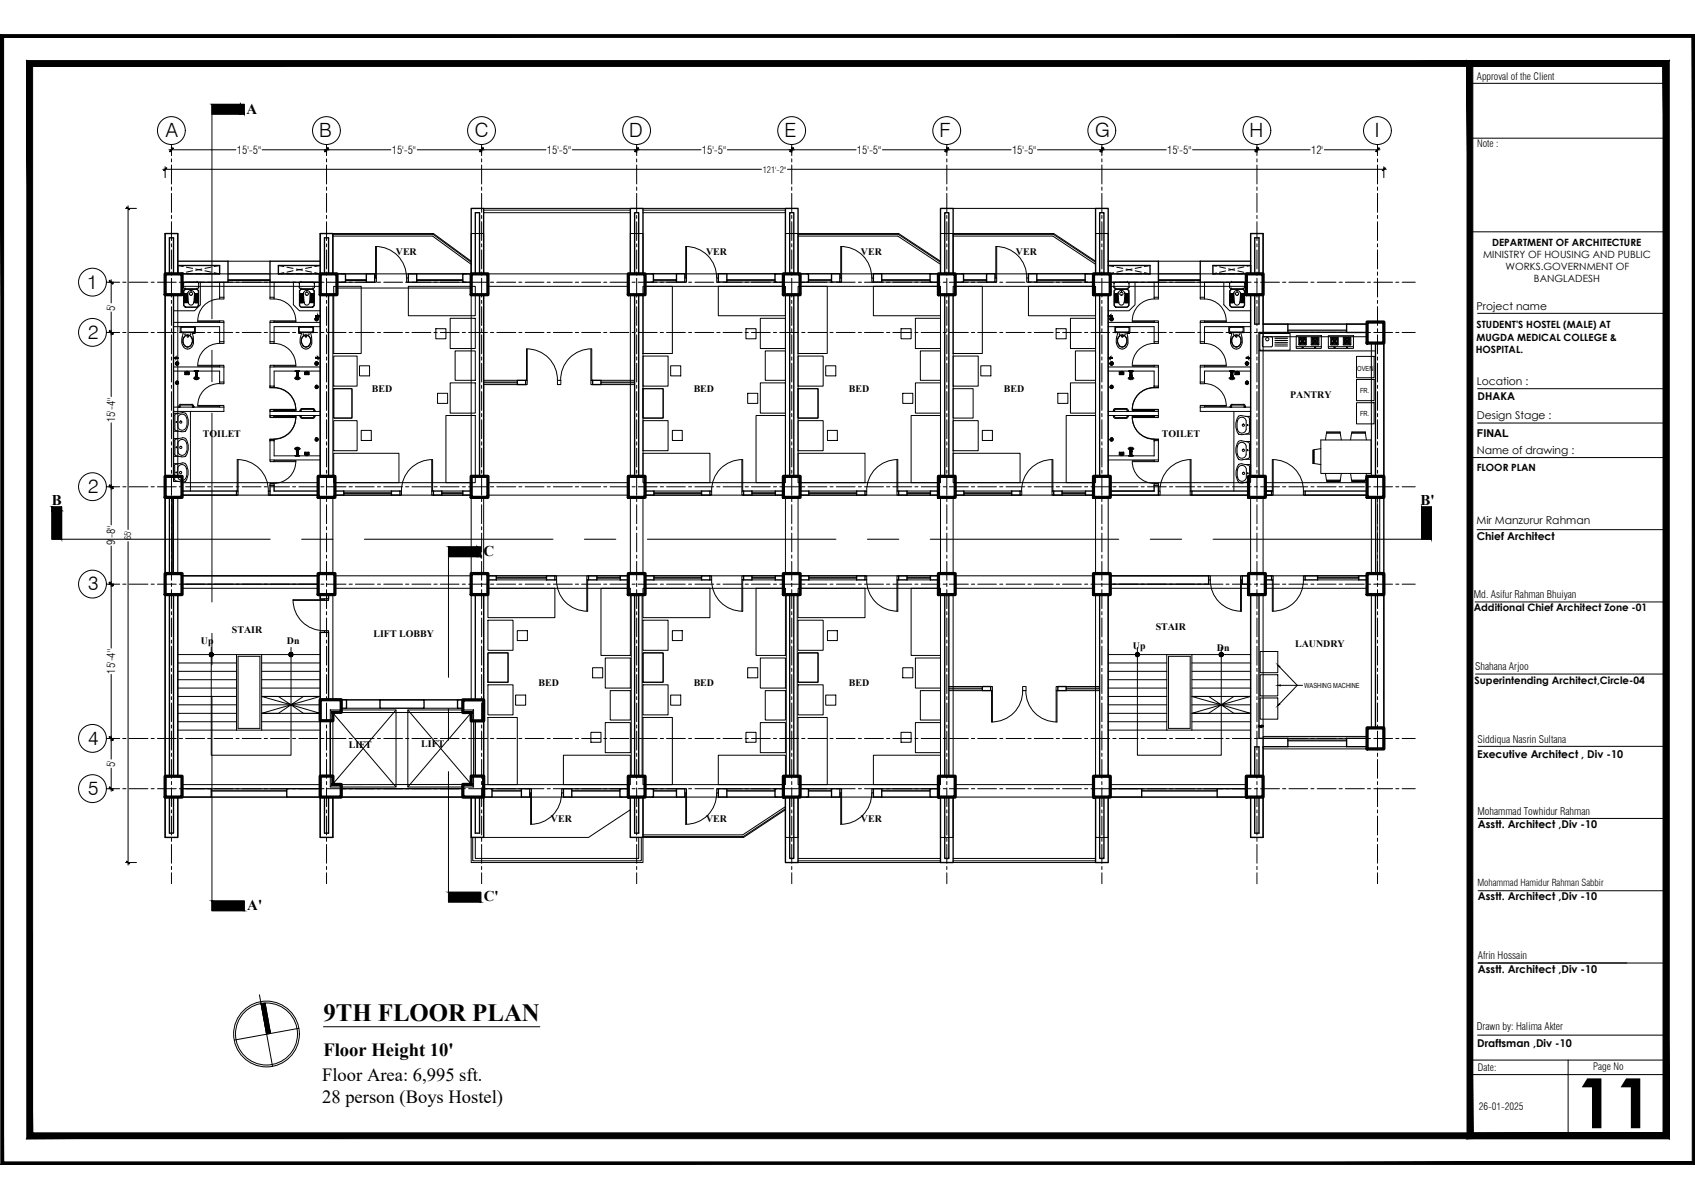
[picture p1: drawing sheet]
<svg xmlns="http://www.w3.org/2000/svg" width="420mm" height="297mm" viewBox="0 0 420 297" stroke-linecap="round" stroke-linejoin="round" font-family="sans-serif">
<defs><g id="words">
<text font-size="17.2" x="390.6" y="279.5">11</text>
<text font-size="6.1" x="80.2" y="253">9TH FLOOR PLAN</text>
<g font-size="4.9">
<text x="41.1" y="33.9">A</text>
<text x="79.1" y="33.9">B</text>
<text x="117.7" y="34">C</text>
<text x="156" y="33.9">D</text>
<text x="194.4" y="33.9">E</text>
<text x="232.9" y="33.9">F</text>
<text x="271.5" y="34">G</text>
<text x="309.8" y="33.9">H</text>
<text x="340.8" y="33.9">I</text>
<text x="21.6" y="71.5">1</text>
<text x="21.9" y="83.9">2</text>
<text x="21.9" y="122.2">2</text>
<text x="21.9" y="146.2">3</text>
<text x="21.9" y="184.5">4</text>
<text x="21.9" y="197">5</text>
</g>
<g font-size="4.6">
<text x="80.2" y="261.7">Floor Height 10'</text>
<text x="79.9" y="267.9">Floor Area: 6,995 sft.</text>
<text x="79.9" y="273.2">28 person (Boys Hostel)</text>
</g>
<g font-size="3.7">
<text x="61.1" y="28.3">A</text>
<text x="12.9" y="125.1">B</text>
<text x="352.1" y="125.1">B'</text>
<text x="119.9" y="137.8">C</text>
<text x="61.3" y="225.5">A'</text>
<text x="119.9" y="223.3">C'</text>
</g>
<g font-size="2.8">
<text x="58.7" y="38.1">15'-5&quot;</text>
<text x="97.1" y="38.1">15'-5&quot;</text>
<text x="135.6" y="38.1">15'-5&quot;</text>
<text x="174" y="38.1">15'-5&quot;</text>
<text x="212.4" y="38.1">15'-5&quot;</text>
<text x="250.9" y="38.1">15'-5&quot;</text>
<text x="289.3" y="38.1">15'-5&quot;</text>
<text x="325" y="38.1">12'</text>
<text x="28.6" y="77" transform="rotate(-90 28.6 77)">5'</text>
<text x="28.6" y="104.5" transform="rotate(-90 28.6 104.5)">15'-4&quot;</text>
<text x="28.6" y="135" transform="rotate(-90 28.6 135)">9'-8&quot;</text>
<text x="28.6" y="166.9" transform="rotate(-90 28.6 166.9)">15'-4&quot;</text>
<text x="28.6" y="190" transform="rotate(-90 28.6 190)">5'</text>
</g>
<g font-size="2.7">
<text x="366" y="76.7">Project name</text>
<text x="366.1" y="95.3">Location :</text>
<text x="366.3" y="99.1">DHAKA</text>
<text x="366.1" y="103.9">Design Stage :</text>
<text x="366.1" y="112.4">Name of drawing :</text>
<text x="366.1" y="108.2">FINAL</text>
<text x="366" y="129.9">Mir Manzurur Rahman</text>
<text x="366.1" y="133.8">Chief Architect</text>
<text x="366.1" y="187.8">Executive Architect , Div -10</text>
<text x="366.4" y="205.2">Asstt. Architect ,Div -10</text>
<text x="366.4" y="223">Asstt. Architect ,Div -10</text>
<text x="366.4" y="240.9">Asstt. Architect ,Div -10</text>
<text x="366.2" y="259.3">Draftsman ,Div -10</text>
</g>
<g font-size="2.6">
<text x="365.3" y="148.2">Md. Asifur Rahman Bhuiyan</text>
<text x="365.7" y="166.1">Shahana Arjoo</text>
<text x="366.3" y="184.1">Siddiqua Nasrin Sultana</text>
<text x="366.2" y="201.9">Mohammad Towhidur Rahman</text>
<text x="366.4" y="237.7">Afrin Hossain</text>
<text x="366.1" y="255.1">Drawn by: Halima Akter</text>
</g>
<g font-size="2.5">
<text x="366.1" y="19.9">Approval of the Client</text>
<text x="366.1" y="36.5">Note :</text>
<text x="98.1" y="63.3">VER</text>
<text x="175" y="63.3">VER</text>
<text x="213.4" y="63.3">VER</text>
<text x="251.8" y="63.3">VER</text>
<text x="367.6" y="63.9">MINISTRY OF HOUSING AND PUBLIC</text>
<text x="369.9" y="60.9">DEPARTMENT OF ARCHITECTURE</text>
<text x="373.2" y="66.9">WORKS.GOVERNMENT OF</text>
<text x="380.2" y="69.9">BANGLADESH</text>
<text x="366" y="81.4">STUDENT'S HOSTEL (MALE) AT</text>
<text x="365.8" y="87.4">HOSPITAL.</text>
<text x="366" y="84.4">MUGDA MEDICAL COLLEGE &amp;</text>
<text x="92.2" y="97.1">BED</text>
<text x="172" y="97.1">BED</text>
<text x="210.4" y="97.1">BED</text>
<text x="248.8" y="97.1">BED</text>
<text x="319.8" y="98.7">PANTRY</text>
<text x="50.3" y="108.2">TOILET</text>
<text x="288" y="108.2">TOILET</text>
<text x="366.1" y="116.7">FLOOR PLAN</text>
<text x="365.3" y="151.4">Additional Chief Architect Zone -01</text>
<text x="49.8" y="159.6">Up</text>
<text x="57.5" y="156.7">STAIR</text>
<text x="71.1" y="159.6">Dn</text>
<text x="92.6" y="157.9">LIFT LOBBY</text>
<text x="280.8" y="160.7">Up</text>
<text x="286.5" y="156.1">STAIR</text>
<text x="301.7" y="161.2">Dn</text>
<text x="321.1" y="160.4">LAUNDRY</text>
<text x="133.5" y="169.9">BED</text>
<text x="172" y="169.9">BED</text>
<text x="210.4" y="169.9">BED</text>
<text x="365.5" y="169.5">Superintending Architect,Circle-04</text>
<text x="86.4" y="185.2">LIFT</text>
<text x="104.4" y="185.2">LIFT</text>
<text x="136.6" y="203.7">VER</text>
<text x="175" y="203.7">VER</text>
<text x="213.4" y="203.7">VER</text>
<text x="366.4" y="265.3">Date:</text>
<text x="394.9" y="265">Page No</text>
<text x="366.6" y="275">26-01-2025</text>
</g>
<text font-size="2.4" x="366.2" y="219.5">Mohammad Hamidur Rahman Sabbir</text>
<g font-size="2.2">
<text x="189.1" y="42.8">121'-2&quot;</text>
<text x="32.6" y="133.8" transform="rotate(-90 32.6 133.8)">65'</text>
</g>
<g font-size="1.7">
<text x="336.4" y="91.9">OVEN</text>
<text x="337.1" y="97.4">FR.</text>
<text x="337.1" y="103.1">FR.</text>
<text x="323.3" y="170.4">WASHING MACHINE</text>
</g>
</g></defs>
<!-- layer: TITLE TEXT -->
<g fill="none" stroke="#000" stroke-width=".25">
<path d="M64.3 246.5l3.3 17.7M65.7 248.5l1.4 7.5M74.1 254.7l-16 3M80.2 254.4h53.6"/>
<circle cx="66.1" cy="256.2" r="7.7"/>
<circle cx="66.1" cy="256.2" r="8.2"/>
</g>
<g fill="#000" stroke="#000" stroke-width=".25">
<path d="M64.7 248.7h1l1.4 7.3zM64.7 248.7l1-.2v.2z"/>
<path d="M64.7 248.7l1.3 7.3h1.1zM66 256h1.1l-1 .2z"/>
</g>
<!-- layer: WALL -->
<g fill="none" stroke="#000" stroke-width=".34">
<path d="M40.9 73v45M42 67.8v-8.9h1v8.9M43 73v45M44.1 65.8h10.3v2h-10.3v-9.9h-3.2v9.9M44.1 64.7h12.4v5.2h-11.4M79.4 65.8h-10.4v2h10.4v-9.9h3.1v9.9M79.4 73v45M79.4 64.7h-12.5v5.2h12.5M80.4 67.8v-8.9h1v8.9M81.4 73v45M83.5 67.8h2.1v2.1h-2.1zM90.8 67.8h2.1v2.1h-2.1z"/>
<path d="M101.2 67.8h2.1v2.1h-2.1zM114.7 67.8h2.1v2.1h-2.1zM116.8 67.8v-16.2h3.1v16.2M117.8 67.8v-15.1h1.1v15.1M118.9 73v45M119.9 73v45M156.3 67.8v-16.2h3.1v16.2M157.3 67.8v-15.1h1v15.1M157.3 73v45M158.3 73v45M159.9 67.8h2.1v2.1h-2.1zM167.7 67.8h2.1v2.1h-2.1z"/>
<path d="M178.1 67.8h2.1v2.1h-2.1zM192.1 67.8h2.1v2.1h-2.1zM194.7 67.8v-16.2h3.1v16.2M195.7 67.8v-15.1h1.1v15.1M195.7 73v45M196.8 73v45M198.3 67.8h2.1v2.1h-2.1zM206.1 67.8h2.1v2.1h-2.1zM216.5 67.8h2.1v2.1h-2.1zM230.5 67.8h2.1v2.1h-2.1zM233.1 67.8v-16.2h3.2v16.2M234.2 67.8v-15.1h1v15.1"/>
<path d="M234.2 73v45M235.2 73v45M236.8 67.8h2v2.1h-2zM244.6 67.8h2v2.1h-2zM254.9 67.8h2.1v2.1h-2.1zM269 67.8h2.1v2.1h-2.1zM272.6 67.8v-15.1h1v15.1M272.6 73v45M274.7 65.8h10.4v2h-10.4v-16.2h-3.1v16.2M274.7 73v45M274.7 64.7h12.4v5.2h-11.9M310 65.8h-9.3v2h9.3v-9.9h3.1v9.9"/>
<path d="M310 73v45M310 64.7h-12.5v5.2h11.4M311 67.8v-8.9h1.1v8.9M311 73v7.3h1.1v-7.3M313.1 73v7.3h6.1v2.1h-7.1v35.6M128.2 94.2h2.1v1.1h-2.1zM146.9 94.2h2.1v1.1h-2.1zM338.9 80.3h-5.1v2.1h5.1M341 85v33M343 85v33M45.1 121.7h13.5v1h-13.5M78.9 121.7h-11v-1.5h-1v2.5h12"/>
<path d="M83 121.7h2.2v1h-2.2M97 121.7h2.1v1h-2.1zM107.4 121.7h2.1v1h-2.1zM116.8 121.7h-2.1v1h2.1M159.9 121.7h2.2v1h-2.2M173.9 121.7h2.1v1h-2.1zM184.3 121.7h2.1v1h-2.1zM194.2 121.7h-2v1h2M198.3 121.7h2.2v1h-2.2M212.3 121.7h2.1v1h-2.1zM222.8 121.7h2v1h-2zM232.6 121.7h-2v1h2"/>
<path d="M236.8 121.7h2.1v1h-2.1M250.8 121.7h2.1v1h-2.1zM261.2 121.7h2.1v1h-2.1zM271.1 121.7h-2v1h2M275.2 121.7h10.9v-1.5h1v2.5h-11.9M309.5 121.7h-14.1v1h14.1M313.6 121.7h1.6v1h-1.6h1.6v-1zM338.9 121.7h-15.4v1h15.4M40.9 147.3v45M42 147.3v45M43 147.3v45M44.1 147.3v45"/>
<path d="M45.1 142.6h33.8M45.1 144.7h33.8M79.4 147.3v1.1h2v-1.1M117.8 147.3v26.1M119.9 147.3v26.1M120.9 142.6h2.1v1.1h-2.1M135.5 142.6h2v1.1h-2zM145.9 142.6h2.1v1.1h-2.1zM155.7 142.6h-1.9v1.1h1.9M157.3 147.3v45M158.3 147.3v45M159.9 142.6h2.2v1.1h-2.2"/>
<path d="M173.9 142.6h2.1v1.1h-2.1zM184.3 142.6h2.1v1.1h-2.1zM194.2 142.6h-2v1.1h2M195.7 147.3v45M196.8 147.3v45M198.3 142.6h2.2v1.1h-2.2M212.3 142.6h2.1v1.1h-2.1zM222.8 142.6h2v1.1h-2zM232.6 142.6h-2v1.1h2M234.2 147.3v45M235.2 147.3v45M272.6 147.3v45"/>
<path d="M274.7 147.3v45M275.2 142.6h24.4v2.1h-24.4M309.5 142.6h-1.6v2.1h1.6M310 147.3v45M312.1 147.3v35.7l7.1-.1v2.1h-6.1M313.6 142.6h1.6v1.1h-1.6M323.5 142.6h3.1v1.1h-3.1zM338.9 142.6h-2.1v1.1h2.1M341 147.3v33M343 147.3v33M79.4 178.5h2.5v13.8h-2.5zM79.4 173.4v-16.7h2v16.7"/>
<path d="M84.6 173.3h1.3v2.2h-1.3zM94.2 173.4h10.9v2.1h-10.9zM113.4 173.4h1.3v2.1h-1.3zM117.8 178.6h2.1v13.7h-2.1zM243.5 170.1h2.1v1h-2.1zM262.2 170.1h2.1v1h-2.1zM40.9 197.5v10h3.2v-10M42 197.5v8.9h1v-8.9M45.1 195.4h7.3v2.1h-7.3M79.4 195.4h-8.3v2.1h8.3v10h3.1v-10M80.4 197.5v8.9h1v-8.9M84.6 195.4h30.1v2.1h-30.1z"/>
<path d="M116.8 197.5v10h3.1v-10M117.8 197.5v8.9h1.1v-8.9M119.9 195.4h2.1v2.1h-2.1zM129.2 195.4h2.1v2.1h-2.1zM139.7 195.4h2v2.1h-2zM153.7 195.4h2v2.1h-2zM156.3 197.5v10h3.1v-10M157.3 197.5v8.9h1v-8.9M159.9 195.4h2.1v2.1h-2.1zM167.7 195.4h2.1v2.1h-2.1zM178.1 195.4h2.1v2.1h-2.1zM192.1 195.4h2.1v2.1h-2.1z"/>
<path d="M194.7 197.5v16.2h3.1v-16.2M195.7 197.5v15.2h1.1v-15.2M198.3 195.4h2.1v2.1h-2.1zM206.1 195.4h2.1v2.1h-2.1zM216.5 195.4h2.1v2.1h-2.1zM230.5 195.4h2.1v2.1h-2.1zM233.1 197.5v16.2h3.2v-16.2M234.2 197.5v15.2h1v-15.2M272.6 197.5v15.2h1v-15.2M275.2 195.4h7.8v2.1h-8.3v16.2h-3.1v-16.2M308.9 195.4h-7.2v2.1h8.3v10h3.1v-10M311 197.5v8.9h1.1v-8.9"/>
<path d="M311 192.3v-7.3h1.1v7.3M313.1 185v7.3M338.9 182.9h-5.1v2.1h5.1"/>
</g>
<!-- layer: WIN -->
<g fill="none" stroke="#000" stroke-width=".25">
<path d="M56.5 69.9h10.4M56.5 69.5h10.4M56.5 69.3h10.4M56.5 67.8h10.4M84.6 69.9h6.2M84.6 67.8h6.2M85.6 69.5h5.2M85.6 69.3h5.2M103.3 69.9h12.4M103.3 69.5h11.4M103.3 69.3h11.4M103.3 67.8h12.4"/>
<path d="M161.5 69.9h6.2M161.5 67.8h6.2M162 69.5h5.7M162 69.3h5.7M180.2 69.9h12.4M180.2 69.5h11.9M180.2 69.3h11.9M180.2 67.8h12.4M199.9 69.9h6.2M199.9 67.8h6.2M200.4 69.5h5.7M200.4 69.3h5.7"/>
<path d="M218.6 69.9h12.5M218.6 69.5h11.9M218.6 69.3h11.9M218.6 67.8h12.5M238.3 69.9h6.3M238.3 67.8h6.3M238.8 69.5h5.8M238.8 69.3h5.8M257 69.9h12.5M257 69.5h12M257 69.3h12M257 67.8h12.5"/>
<path d="M287.1 69.9h10.4M287.1 69.5h10.4M287.1 69.3h10.4M287.1 67.8h10.4M119.9 94.2h8.3M119.9 94.6h8.3M119.9 95.3h8.3M119.9 94.9h8.3M149 94.2h8.3M149 94.6h8.3M149 95.3h8.3M149 94.9h8.3"/>
<path d="M319.2 82.4h14.6M319.2 82h14.6M319.2 81.8h14.6M319.2 80.3h14.6M85.2 121.7h11.8M85.2 122.1h11.8M85.2 122.7h11.8M85.2 122.3h11.8M109.5 121.7h5.2M109.5 122.1h5.2M109.5 122.7h5.2M109.5 122.3h5.2"/>
<path d="M162.1 121.7h11.8M162.1 122.1h11.8M162.1 122.7h11.8M162.1 122.3h11.8M186.4 121.7h5.8M186.4 122.1h5.8M186.4 122.7h5.8M186.4 122.3h5.8M200.5 121.7h11.8M200.5 122.1h11.8M200.5 122.7h11.8M200.5 122.3h11.8"/>
<path d="M224.8 121.7h5.8M224.8 122.1h5.8M224.8 122.7h5.8M224.8 122.3h5.8M238.9 121.7h11.9M238.9 122.1h11.9M238.9 122.7h11.9M238.9 122.3h11.9M263.3 121.7h5.8M263.3 122.1h5.8M263.3 122.7h5.8M263.3 122.3h5.8"/>
<path d="M123 143.7h12.5M123 143.2h12.5M123 142.6h12.5M123 143h12.5M148 143.7h5.8M148 143.2h5.8M148 142.6h5.8M148 143h5.8M162.1 143.7h11.8M162.1 143.2h11.8M162.1 142.6h11.8M162.1 143h11.8"/>
<path d="M186.4 143.7h5.8M186.4 143.2h5.8M186.4 142.6h5.8M186.4 143h5.8M200.5 143.7h11.8M200.5 143.2h11.8M200.5 142.6h11.8M200.5 143h11.8M224.8 143.7h5.8M224.8 143.2h5.8M224.8 142.6h5.8M224.8 143h5.8"/>
<path d="M326.6 143.7h10.2M326.6 143.2h10.2M326.6 142.6h10.2M326.6 143h10.2M235.2 171.1h8.3M235.2 170.7h8.3M235.2 170.1h8.3M235.2 170.5h8.3M264.3 171.1h8.3M264.3 170.7h8.3M264.3 170.1h8.3M264.3 170.5h8.3"/>
<path d="M52.4 197.5h18.7M52.4 195.4h18.7M52.4 195.8h18.7M52.4 196h18.7M122 197.5h7.2M122 195.4h7.2M122 195.8h7.2M122 196h7.2M141.7 197.5h12.5M141.7 195.4h12.5M141.7 195.8h12M141.7 196h12"/>
<path d="M161.5 197.5h6.2M161.5 195.4h6.2M162 195.8h5.7M162 196h5.7M180.2 197.5h12.4M180.2 195.4h12.4M180.2 195.8h11.9M180.2 196h11.9M199.9 197.5h6.2M199.9 195.4h6.2M200.4 195.8h5.7M200.4 196h5.7"/>
<path d="M218.6 197.5h12.5M218.6 195.4h12.5M218.6 195.8h11.9M218.6 196h11.9M283 197.5h18.7M283 195.4h18.7M283 195.8h18.7M283 196h18.7M319.2 182.9h14.6M319.2 183.3h14.6M319.2 183.5h14.6M319.2 185h14.6"/>
</g>
<!-- layer: Door -->
<g fill="none" stroke="#000" stroke-width=".25">
<path d="M49.1 79.5h5.3M49.1 79.7h5.3M54.4 79.9v-.4h1.1v.4M54.4 73.6v.5h1.1v-.5M66.9 79.9v-.4h1v.4M66.9 73.6v.5h1v-.5M67.9 79.5h5.5M67.9 79.7h5.5M92.9 68.9h.4v1h-.4M93.3 61.1v7.8M100.8 68.8a7.6 7.6 0 0 0-7.7-7.7v7.8M101.2 68.9h-.4v1h.4"/>
<path d="M169.8 68.9h.4v1h-.4M169.9 61.1a7.6 7.6 0 0 1 7.7 7.7M170 61.1v7.8M170.2 61.1v7.8M178.1 68.9h-.4v1h.4M208.2 68.9h.4v1h-.4M208.6 61.1v7.8M216.1 68.8a7.6 7.6 0 0 0-7.7-7.7v7.8M216.5 68.9h-.4v1h.4M246.6 68.9h.5v1h-.5M247.1 61.1v7.8M254.5 68.8a7.6 7.6 0 0 0-7.7-7.7v7.8"/>
<path d="M254.9 68.9h-.4v1h.4M280.7 79.5h5.4M280.7 79.7h5.4M286.1 79.9v-.4h1v.4M286.1 73.6v.5h1v-.5M297.5 79.9v-.4h1.1v.4M297.5 73.6v.5h1.1v-.5M298.6 79.5h5.4M298.6 79.7h5.4M49.1 90.5h5.3M49.1 90.7h5.3M54.4 94.6v.5h1.1v-.5"/>
<path d="M54.4 90.9v-.4h1.1v.4M54.4 84.7v.4h1.1v-.4M66.9 95.6v.5h1v-.4M66.9 90.9v-.4h1v.4M66.9 84.7v.4h1v-.4M67.9 95.6v.4h-1M67.9 90.5h5.5M67.9 90.7h5.5M130.3 94.2h.4v1.1h-.4M130.7 86.5v7.7M138.2 94.2a7.6 7.6 0 0 0-7.7-7.8v7.8M138.2 94.2h.8v1.1h-.8z"/>
<path d="M139 94.2a7.6 7.6 0 0 1 7.7-7.8v7.8M146.5 86.5v7.7M146.9 94.2h-.4v1.1h.4M280.7 90.5h5.4M280.7 90.7h5.4M286.1 95.6v.4h1M286.1 90.9v-.4h1v.4M286.1 84.7v.4h1v-.4M287.1 95.6v.5h-1v-.4M297.5 94.6v.5h1.1v-.5M297.5 90.9v-.4h1.1v.4M297.5 84.7v.4h1.1v-.4"/>
<path d="M298.6 90.5h5.4M298.6 90.7h5.4M49.1 100.4h5.3M49.1 100.7h5.3M54.4 100.9v-.5h1.1v.5M59 113.9v7.8M66.9 101.8v-.4h1v.4M66.9 101.9v-.4h1v.4M66.9 103v.4h1v-.4M66.9 108.9h1v.4M66.9 102.9v.5h1v-.5M66.9 113.9v.5h1v-.5"/>
<path d="M67.9 109.2v-.4h-1v.5M67.9 101.4h5.5M67.9 101.6h5.5M67.9 101.5h5.5M67.9 101.7h5.5M67.9 103.4h5.5M67.9 103.2h5.5M67.9 114.4h5.5M67.9 114.2h5.5M107 113.9v7.8M183.9 113.9v7.8M222.3 113.9v7.8"/>
<path d="M260.8 113.9v7.8M280.7 101.4h5.4M280.7 101.6h5.4M280.7 101.5h5.4M280.7 101.7h5.4M280.7 103.4h5.4M280.7 103.2h5.4M280.7 114.4h5.4M280.7 114.2h5.4M286.1 101.8v-.4h1v.4M286.1 101.9v-.4h1v.4M286.1 103v.4h1v-.4"/>
<path d="M286.1 102.9v.5h1v-.5M286.1 109.2v-.4h1v.5M286.1 113.9v.5h1v-.5M287.1 108.9h-1v.4M295 113.9v7.8M297.5 100.9v-.5h1.1v.5M298.6 100.4h5.4M298.6 100.7h5.4M315.6 113.9v7.8M58.6 121.7h.4v1h-.4M66.5 121.6a7.6 7.6 0 0 0-7.7-7.7v7.8M66.9 121.7h-.4v1h.4"/>
<path d="M66.9 120.2v-.4h1v.4M99.1 121.7h.4v1h-.4M99.5 121.6a7.6 7.6 0 0 1 7.7-7.7v7.8M107.4 121.7h-.4v1h.4M176 121.7h.4v1h-.4M176.4 121.6a7.6 7.6 0 0 1 7.7-7.7v7.8M184.3 121.7h-.4v1h.4M214.4 121.7h.4v1h-.4M214.8 121.6a7.6 7.6 0 0 1 7.7-7.7v7.8M222.8 121.7h-.5v1h.5M252.9 121.7h.4v1h-.4M253.2 121.6a7.6 7.6 0 0 1 7.7-7.7l.1 7.8"/>
<path d="M261.2 121.7h-.4v1h.4M286.1 120.2v-.4h1v.4M287.1 121.7h.5v1h-.5M287.5 121.6a7.6 7.6 0 0 1 7.7-7.7v7.8M295.4 121.7h-.4v1h.4M315.2 121.7h.4v1h-.4M323.1 121.6a7.6 7.6 0 0 0-7.7-7.7v7.8M323.5 121.7h-.4v1h.4M72.6 148.7h7.8M72.6 148.6h7.8M72.6 148.5a7.6 7.6 0 0 0 7.8 7.7M80.4 148.4v.3h1v-.3"/>
<path d="M80.4 156.7v-.5h1v.5M137.5 142.6h.5v1.1h-.5M138 143.6a7.6 7.6 0 0 0 7.7 7.8M145.5 143.7v7.8M145.7 143.7v7.8M145.9 142.6h-.4v1.1h.4M176 142.6h.4v1.1h-.4M176.4 143.6a7.6 7.6 0 0 0 7.7 7.8M183.9 143.7v7.8M184.1 143.7v7.8M184.3 142.6h-.4v1.1h.4M214.4 142.6h.4v1.1h-.4"/>
<path d="M214.8 143.6a7.6 7.6 0 0 0 7.7 7.8M222.3 143.7v7.8M222.5 143.7v7.8M222.8 142.6h-.5v1.1h.5M299.6 142.6h.4v1.1h-.4M300 143.6a7.6 7.6 0 0 0 7.7 7.8M307.5 143.7v7.8M307.7 143.7v7.8M307.9 142.6h-.4v1.1h.4M315.2 142.6h.4v1.1h-.4M315.4 143.7v7.8M315.6 143.7v7.8"/>
<path d="M323.1 143.6a7.6 7.6 0 0 1-7.7 7.8M323.5 142.6h-.4v1.1h.4M245.6 170.1h.4v1h-.4M245.8 171.1v7.8M246 171.1v7.8M253.5 171.1a7.6 7.6 0 0 1-7.7 7.7M253.5 170.1h.8v1h-.8zM254.3 171.1a7.6 7.6 0 0 0 7.7 7.7M261.8 171.1v7.8M262 171.1v7.8M262.2 170.1h-.4v1h.4M131.3 195.4h.4v1.1h-.4"/>
<path d="M131.7 196.5v7.7M139.2 196.4a7.6 7.6 0 0 1-7.7 7.8v-7.7M139.7 195.4h-.5v1.1h.5M169.8 195.4h.4v1.1h-.4M170 196.5v7.7M170.2 196.5v7.7M177.6 196.4a7.6 7.6 0 0 1-7.7 7.8M178.1 195.4h-.4v1.1h.4M208.2 195.4h.4v1.1h-.4M208.6 196.5v7.7M216.1 196.4a7.6 7.6 0 0 1-7.7 7.8v-7.7M216.5 195.4h-.4v1.1h.4"/>
</g>
<!-- layer: Furnitures -->
<g fill="none" stroke="#000" stroke-width=".25">
<path d="M82.7 70.9h6.8v16.7h-6.8zM101.2 70.9h16.6v7.3h-16.6zM111.6 78.9h6.2v7.4h-6.2zM159.4 70.9h7.3v16.7h-7.3zM178.1 70.9h16.6v7.3h-16.6zM188.5 78.9h6.2v7.4h-6.2zM197.8 70.9h7.3v16.7h-7.3zM216.5 70.9h16.6v7.3h-16.6zM226.9 78.9h6.2v7.4h-6.2zM236.3 70.9h7.2v16.7h-7.2zM254.9 70.9h16.7v7.3h-16.7zM265.3 78.9h6.3v7.4h-6.3z"/>
<path d="M82.7 88.2h5.8v7.5h-5.8zM82.7 96.3h4.5v7.3h-4.5zM89.1 90.6h2.5v2.5h-2.5zM108 81.4h2.5v2.5h-2.5zM108.5 97.4h2.5v2.5h-2.5zM111.6 94.9h6.2v7.4h-6.2zM112.8 86.9h5v7.3h-5zM159.4 88.2h6.2v7.5h-6.2zM159.4 96.3h5v7.3h-5zM166.2 90.6h2.5v2.5h-2.5zM184.9 81.4h2.5v2.5h-2.5zM185.3 97.4h2.5v2.5h-2.5z"/>
<path d="M188.5 94.9h6.2v7.4h-6.2zM189.7 86.9h5v7.3h-5zM197.8 88.2h6.2v7.5h-6.2zM197.8 96.3h5v7.3h-5zM204.7 90.6h2.5v2.5h-2.5zM223.4 81.4h2.4v2.5h-2.4zM223.8 97.4h2.5v2.5h-2.5zM226.9 94.9h6.2v7.4h-6.2zM228.1 86.9h5v7.3h-5zM236.3 88.2h6.2v7.5h-6.2zM236.3 96.3h4.9v7.3h-4.9zM243.1 90.6h2.5v2.5h-2.5z"/>
<path d="M261.8 81.4h2.5v2.5h-2.5zM262.2 97.4h2.5v2.5h-2.5zM265.3 94.9h6.3v7.4h-6.3zM266.6 86.9h5v7.3h-5zM82.7 104.2h5.8v7.5h-5.8zM82.7 112.3h16.2v7.3h-16.2zM89.5 106.6h2.5v2.5h-2.5zM110.5 102.9h7.3v16.7h-7.3zM159.4 104.2h6.2v7.5h-6.2zM159.4 112.3h16.6v7.3h-16.6zM166.7 106.6h2.4v2.5h-2.4zM187.4 102.9h7.3v16.7h-7.3z"/>
<path d="M197.8 104.2h6.2v7.5h-6.2zM197.8 112.3h16.6v7.3h-16.6zM205.1 106.6h2.5v2.5h-2.5zM225.8 102.9h7.3v16.7h-7.3zM236.3 104.2h6.2v7.5h-6.2zM236.3 112.3h16.6v7.3h-16.6zM243.5 106.6h2.5v2.5h-2.5zM264.3 102.9h7.3v16.7h-7.3zM325.4 111.5l.2-.1v3.4h-.2zM327.4 109h12.5v8.3h-12.5zM327.4 111.2l-1.6 .2v3.4l1.6 .3M328.5 109l.3-1.7h3.4l.3 1.7"/>
<path d="M328.5 117.3l.3 1.6h3.4l.3-1.6M328.8 107h3.4v.2h-3.4zM328.8 119.1h3.4v.2h-3.4zM334.8 109l.2-1.7h3.5l.2 1.7M334.8 117.3l.2 1.6h3.5l.2-1.6M335.1 119.1h3.4l-.1 .2h-3.3zM335.1 107h3.3l.1 .2h-3.4zM120.9 153.7h6.3v7.4h-6.3zM120.9 145.7h16.6v7.3h-16.6zM128.2 156.2h2.5v2.5h-2.5zM149 145.7h7.3v16.7h-7.3zM159.4 153.7h6.2v7.4h-6.2z"/>
<path d="M159.4 145.7h16.6v7.3h-16.6zM166.7 156.2h2.4v2.5h-2.4zM187.4 145.7h7.3v16.7h-7.3zM197.8 153.7h6.2v7.4h-6.2zM197.8 145.7h16.6v7.3h-16.6zM205.1 156.2h2.5v2.5h-2.5zM225.8 145.7h7.3v16.7h-7.3zM120.9 177.7h7.3v16.7h-7.3zM120.9 169.7h6.3v7.4h-6.3zM120.9 161.7h5v7.3h-5zM127.8 172.2h2.5v2.5h-2.5zM146.9 165.4h2.5v2.5h-2.5z"/>
<path d="M150 179h6.3v7.5h-6.3zM150 163h6.3v7.5h-6.3zM151.3 171.1h5v7.3h-5zM159.4 177.7h7.3v16.7h-7.3zM159.4 169.7h6.2v7.4h-6.2zM159.4 161.7h5v7.3h-5zM166.2 172.2h2.5v2.5h-2.5zM185.3 165.4h2.5v2.5h-2.5zM188.5 179h6.2v7.5h-6.2zM188.5 163h6.2v7.5h-6.2zM189.7 171.1h5v7.3h-5zM197.8 177.7h7.3v16.7h-7.3z"/>
<path d="M197.8 169.7h6.2v7.4h-6.2zM197.8 161.7h5v7.3h-5zM204.7 172.2h2.5v2.5h-2.5zM223.8 165.4h2.5v2.5h-2.5zM226.9 179h6.2v7.5h-6.2zM226.9 163h6.2v7.5h-6.2zM228.1 171.1h5v7.3h-5zM139.7 187.1h16.6v7.3h-16.6zM146.5 181.4h2.5v2.5h-2.5zM178.1 187.1h16.6v7.3h-16.6zM184.9 181.4h2.5v2.5h-2.5zM216.5 187.1h16.6v7.3h-16.6z"/>
<path d="M223.4 181.4h2.4v2.5h-2.4z"/>
</g>
<!-- layer: line 2 -->
<g fill="none" stroke="#000" stroke-width=".25">
<path d="M82.5 57.9h24.9l9.4 6.8M197.8 57.9h25l10.3 6.8M236.3 57.9h24.9l10.4 6.8M236.3 51.6h35.3M40.9 123.2v18.9M43 123.2v18.9M275.2 121.7h10.9M341 123.2v18.9M343 123.2v18.9M81.9 175.9h16.3v19.1h-16.3zM81.9 175.9l16.3 19.1M85.9 175.5h8.3"/>
<path d="M85.9 173.4h8.3M98.2 175.9l-16.3 19.1M101.1 175.9h16.3v19.1h-16.3zM101.1 175.9l16.3 19.1M105.1 175.5h8.3M105.1 173.4h8.3M117.4 175.9l-16.3 19.1M156.3 200.6l-10.4 6.9h-26M194.7 200.6l-10.4 6.9h-24.9"/>
</g>
<!-- layer: STAIR -->
<g fill="none" stroke="#000" stroke-width=".25">
<path d="M44.1 178.8h14.5M44.1 176.7h14.5M44.1 174.6h14.5M44.1 172.5h14.5M44.1 170.5h14.5M44.1 168.4h14.5M44.1 166.3h14.5M44.1 164.2h14.5M44.1 162.2h14.5M64.9 178.8h14.5M64.9 176.7h14.5M64.9 174.6h14.5"/>
<path d="M64.9 172.5h14.5M64.9 170.5h14.5M64.9 168.4h14.5M64.9 166.3h14.5M64.9 164.2h14.5M64.9 162.2h14.5M274.7 178.8h14.5M274.7 176.7h14.5M274.7 174.6h14.5M274.7 172.5h14.5M274.7 170.5h14.5M274.7 168.4h14.5"/>
<path d="M274.7 166.3h14.5M274.7 164.2h14.5M274.7 162.2h14.5M295.4 178.8h14.6M295.4 176.7h14.6M295.4 174.6h14.6M295.4 172.5h14.6M295.4 170.5h14.6M295.4 168.4h14.6M295.4 166.3h14.6M295.4 164.2h14.6M295.4 162.2h14.6"/>
<path d="M44.1 180.9h14.5M64.9 180.9h14.5M274.7 180.9h14.5M295.4 180.9h14.6"/>
</g>
<!-- layer: rail -->
<g fill="none" stroke="#000" stroke-width=".25">
<path d="M82.5 58.5h24.7l9.6 7M82.5 58.1h24.9l9.4 6.9M119.9 52.7h36.4M119.9 52.1h36.4M159.4 52.7h35.3M159.4 52.1h35.3M197.8 58.5h24.7l10.6 7M197.8 58.1h24.9l10.4 6.9M236.3 58.5h24.7l10.6 7M236.3 58.1h24.8l10.5 6.9M42 123.2v18.9M42.6 123.2v18.9"/>
<path d="M341.4 123.2v18.9M342 123.2v18.9M58.6 162.2h6.3v18.7h-6.3zM59 162.6h5.4v17.9h-5.4zM289.2 162.2h6.2v18.7h-6.2zM289.6 162.6h5.4v17.9h-5.4zM194.7 199.8l-10.6 7h-24.7M117.2 207.5v5.8h41.8v-5.8M117.8 207.5v5.2h40.5v-5.2M194.7 200.3l-10.5 6.9h-24.8M197.8 212.7h35.3M197.8 213.3h35.3"/>
<path d="M236.3 212.7h35.3M236.3 213.3h35.3"/>
</g>
<!-- layer: LINE -->
<path d="M52.4 160.4v26.7h19.7v-12.5l-7.2 2.1h4.1l3.1-2.1 7.3 2.1h-4.2l-3.1-2.1 3.1-2.1h4.2l-7.3 2.1-3.1-2.1h-4.1l7.2 2.1v-14.2M281.9 160.4v26.7h20.8v-12.5l-7.3 2.1h4.2l3.1-2.1 7.3 2.1h-4.1l-3.2-2.1 3.2-2.1h4.1l-7.3 2.1-3.1-2.1h-4.2l7.3 2.1v-14.2" fill="none" stroke="#000" stroke-width=".25"/>
<g fill="#000" stroke="#000" stroke-width=".25">
<path d="M363.6 15l1.5 1.5 48.6-1.5zM365.1 16.5l48.6-1.5-1.4 1.5zM412.3 16.5l1.4 265.6v-267.1zM412.3 16.5l1.4 265.6-1.4-1.4zM363.6 282.1h50.1l-1.4-1.4zM363.6 282.1l1.5-1.4h47.2zM363.6 15v267.1l1.5-1.4zM363.6 15l1.5 1.5v264.2z"/>
<path d="M51.9 162.2v.2l.5-.2zM51.9 162.4l.5-.2-.3 .4zM52.4 162.2l-.3 .4 .3 .1z"/>
<path d="M52.1 161.7l.3 .5v-.5zM52.1 161.7l.3 .5-.5-.3zM51.9 161.9v.3h.5z"/>
<path d="M52.4 162.2v.5l.2-.1zM52.4 162.2l.4 .2-.2 .2zM52.4 162.2l.4 .2 .1-.2z"/>
<path d="M52.4 162.2h.5l-.1-.3zM52.6 161.7l.2 .2-.4 .3zM52.4 161.7v.5l.2-.5z"/>
<path d="M71.6 162.2l.1 .2 .4-.2zM71.7 162.4l.4-.2-.3 .4zM72.1 162.2l-.3 .4 .3 .1z"/>
<path d="M71.8 161.7l.3 .5v-.5zM71.8 161.7l.3 .5-.4-.3zM71.7 161.9l-.1 .3h.5z"/>
<path d="M72.1 162.2v.5l.3-.1zM72.1 162.2l.5 .2-.2 .2zM72.1 162.2l.5 .2v-.2z"/>
<path d="M72.1 162.2h.5v-.3zM72.4 161.7l.2 .2-.5 .3zM72.1 161.7v.5l.3-.5z"/>
<path d="M281.4 162.2l.1 .2 .4-.2zM281.5 162.4l.4-.2-.2 .4zM281.9 162.2l-.2 .4 .2 .1z"/>
<path d="M281.7 161.7l.2 .5v-.5zM281.7 161.7l.2 .5-.4-.3zM281.5 161.9l-.1 .3h.5z"/>
<path d="M281.9 162.2v.5l.3-.1zM281.9 162.2l.5 .2-.2 .2zM281.9 162.2l.5 .2 .1-.2z"/>
<path d="M281.9 162.2h.6l-.1-.3zM282.2 161.7l.2 .2-.5 .3zM281.9 161.7v.5l.3-.5z"/>
<path d="M302.2 162.2l.1 .2 .4-.2zM302.3 162.4l.4-.2-.2 .4zM302.7 162.2l-.2 .4 .2 .1z"/>
<path d="M302.5 161.7l.2 .5v-.5zM302.3 161.9l.2-.2 .2 .5zM302.3 161.9l-.1 .3h.5z"/>
<path d="M302.7 162.2v.5l.3-.1zM302.7 162.2l.5 .2-.2 .2zM302.7 162.2l.5 .2v-.2z"/>
<path d="M302.7 162.2h.5v-.3zM303 161.7l.2 .2-.5 .3zM302.7 161.7v.5l.3-.5z"/>
</g>
<!-- layer: WALL -->
<g fill="none" stroke="#000" stroke-width=".25">
<path d="M43 79.9h12.5v4.8h-1.1v-3.8h-11.4M54.4 69.9v3.7h1.1v-3.7M56.5 64.7h10.4M66.9 69.9v3.7h1v-3.7M79.4 79.9h-12.5v4.8h1v-3.8h11.5M274.7 79.9h12.4v4.8h-1v-3.8h-11.4M286.1 69.9v3.7h1v-3.7M287.1 64.7h10.4M297.5 69.9v3.7h1.1v-3.7M310 79.9h-12.5v4.8h1.1v-3.8h11.4M43 90.9h12.5v3.7h-1.1v-2.7h-11.4M79.4 90.9h-12.5v4.8h1v-3.8h11.5"/>
<path d="M274.7 90.9h12.4v4.8h-1v-3.8h-11.4M310 90.9h-12.5v3.7h1.1v-2.7h11.4M43 100.9h12.5v1h-12.5M67.9 113v-3.8h-1v4.7h12.5M67.9 112.9h11.5M79.4 101.9h-12.5v1h12.5M274.7 101.9h12.4v1h-12.4M274.7 112.9h11.4M286.1 113v-3.8h1v4.7h-12.4M310 100.9h-12.5v1h12.5"/>
</g>
<!-- layer: s. Fixture -->
<g fill="none" stroke="#000" stroke-width=".25">
<path d="M45.5 71.2l.4 .3M45.5 72l.4-.4h3l.3 .4v3.7l-.3 .4h-3l-.4-.4zM45.5 70.3h.1M45.5 71.2h.1M45.5 70.3v.9M45.6 72l.4-.3h2.8l.3 .3v3.7l-.3 .4h-2.8l-.4-.4zM45.6 75h.8v-.2h-.8v-.3h.8v-.2h-.8v-.2h.8v-.2h-.8v-.3h.8v-.2h-.8v-.2h.8v-.2h-.8v-.3h.8v2.3M45.9 71.6h.1M45.9 71.6h3M46.5 72.7a.83 .83 0 0 1 .8-.7 .83 .83 0 0 1 .9 .7M46.6 72.7h.1M46.6 72.7l.1 2.3"/>
<path d="M46.7 75h.1M46.7 75a.66 .66 0 0 0 .6 .6 .66 .66 0 0 0 .7-.6M47.4 73.2h.1M47.4 72.4h.1M48 75h.1M48.2 72.7h.1M48.2 72.7l-.2 2.3M48.3 72.7v2.3h.8v-2.3h-.8v.3h.8v.2h-.8v.2h.8v.2h-.8v.3h.8v.2h-.8v.2h.8v.2h-.8v.3h.8v.2h-.8M48.8 69.9l.4 .3M48.9 69.9h-3l-.4 .3M48.9 71.6h.1M48.9 69.9h.1"/>
<path d="M49.2 71.2h.1M49.2 70.3h.1M49.2 70.3v.9M49.2 71.2l-.4 .3M49.7 69.9v5.6l-1.5 1.5h-5.2M72.7 69.9v5.6l1.5 1.5h5.2M74.2 71.2l.4 .3M74.2 71.2h.1M74.2 70.3h.1M74.2 70.3v.9M74.3 72l.3-.3h2.9l.3 .3v3.7l-.3 .4h-2.9l-.3-.4zM74.6 69.9l-.4 .3"/>
<path d="M74.6 71.6h2.9l.4 .4v3.7l-.4 .4h-2.9l-.4-.4v-3.7zM74.6 71.6h.1M74.6 69.9h.1M74.6 71.6h2.9M74.6 69.9h2.9M75.1 72.7v2.3h-.8v-2.3h.8v.3h-.8v.2h.8v.2h-.8v.2h.8v.3h-.8v.2h.8v.2h-.8v.2h.8v.3h-.8v.2h.8M75.2 72.7h.1M75.2 72.7l.2 2.3M75.2 72.7a.83 .83 0 0 1 .9-.7 .83 .83 0 0 1 .8 .7M75.4 75h.1M75.4 75a.66 .66 0 0 0 .7 .6 .66 .66 0 0 0 .6-.6M76.1 73.2h.1"/>
<path d="M76.1 72.4h.1M76.8 75h.1M76.9 72.7h.1M76.9 72.7l-.1 2.3M77 75v-2.3h.8v.3h-.8v.2h.8v.2h-.8v.2h.8v.3h-.8v.2h.8v.2h-.8v.2h.8v.3h-.8v.2h.8M77.5 69.9l.4 .3M77.5 71.6h.1M77.9 71.2l-.4 .3M77.9 70.3h.1M77.9 71.2h.1M77.9 70.3v.9M78.1 79.1h.1"/>
<path d="M78.2 79.1h.1M78.2 79h.1M78.2 79.2h.1M78.3 78.9h.1M78.3 79.3h.1M78.3 78.4h.1M78.3 78.2v.2v-.2M78.3 78.4h.2M78.3 78.2h.4M78.3 78.2v.2M78.4 79.1h.1M78.4 78.2v.2"/>
<path d="M78.4 78.8h.1M78.4 79.2h.1M78.4 79h.1M78.4 79.4h.1M78.4 78.2v.2v-.2M78.5 78.8h.1M78.5 79h.1M78.5 79.3h.1M78.5 79.4h.1M78.5 79.1h.1M78.5 78.2v.2M78.5 78.4h.2"/>
<path d="M78.6 78.8h.1M78.6 79.4h.1M78.6 79h.1M78.6 79.2h.1M78.7 79.1h.1M78.7 78.9h.1M78.7 79.3h.1M78.8 78.1l-.1 .3M78.8 79h.1M78.8 79.2h.1M78.8 78.2h.1M78.8 79.1h.1"/>
<path d="M78.8 78.1l.1 .1M78.9 78.4h-.1M78.9 79.1h.1M78.9 78.2l.1 .3-.3-.1M79 78.2h.3v.2M79.3 78.1v.4l-.3-.1M79.3 78.3h.1M274.7 78.3h.1M274.7 78.5h.1M274.7 78.2h.1M274.7 78.1v.4M275.1 78.2h-.3v.2h.3"/>
<path d="M275.1 78.2v.1M275.1 78.3l.1 .1M275.1 78.4l.1 .1 .1-.1M275.2 79.1h.1M275.2 78.1l-.1 .2M275.2 78.2h.1M275.3 79.1h.1M275.3 78.1v.1M275.3 79h.1M275.3 79.2h.1M275.3 78.9h.1M275.3 79.3h.1"/>
<path d="M275.4 79.1h.1M275.5 78.8h.1M275.5 79.4h.1M275.5 79h.1M275.5 79.2h.1M275.5 79.3h.1M275.5 79.1h.1M275.6 78.2v.2M275.6 78.2v.2v-.2M275.7 78.8h.1M275.7 79.2h.1M275.7 79h.1"/>
<path d="M275.7 79.4h.1M275.7 78.2v.2M275.7 79.1h.1M275.7 78.2h-.3v.2h.4M275.7 78.2l.1 .2M275.8 78.4h.1M275.8 78.2v.2v-.2M275.8 78.9h.1M275.8 79.3h.1M275.8 79h.1M275.8 79.2h.1M275.9 79.1h.1"/>
<path d="M276 79.1h.1M276.1 71.2l.4 .3M276.1 72l.5-.4h2.8l.5 .4v3.7l-.5 .4h-2.8l-.5-.4zM276.1 70.3h.1M276.1 71.2h.1M276.1 70.3v.9M276.2 72l.4-.3h2.8l.4 .3v3.7l-.4 .4h-2.8l-.4-.4zM276.2 75h.9v-.2h-.9v-.3h.9v-.2h-.9v-.2h.9v-.2h-.9v-.3h.9v-.2h-.9v-.2h.9v-.2h-.9v-.3h.9v2.3M276.6 71.6h.1M276.6 71.6h2.8M277.2 72.7h.1M277.2 72.7l.1 2.3"/>
<path d="M277.2 72.7a.83 .83 0 0 1 .8-.7 .83 .83 0 0 1 .8 .7M277.3 75h.1M277.3 75a.66 .66 0 0 0 .7 .6 .66 .66 0 0 0 .6-.6M278 73.2h.1M278 72.4h.1M278.7 75h.1M278.8 72.7h.1M278.8 72.7l-.1 2.3M278.9 72.7v2.3h.9v-2.3h-.9v.3h.9v.2h-.9v.2h.9v.2h-.9v.3h.9v.2h-.9v.2h.9v.2h-.9v.3h.9v.2h-.9M279.4 69.9l.4 .3M279.4 69.9h-2.9l-.4 .3M279.4 71.6h.1"/>
<path d="M279.4 69.9h.1M279.8 71.2l-.4 .3M279.9 71.2h.1M279.9 70.3h.1M279.9 70.3v.9M281.3 69.9v5.6l-1.4 1.5h-5.2M303.4 69.9v5.6l1.4 1.5h5.2M304.8 71.2h.1M304.8 70.3h.1M304.8 70.3v.9M304.8 71.2l.4 .3M304.9 72l.4-.3h2.8l.3 .3v3.7l-.3 .4h-2.8l-.4-.4z"/>
<path d="M305.2 69.9l-.4 .3M305.2 71.6h2.9l.4 .4v3.7l-.4 .4h-2.9l-.4-.4v-3.7zM305.2 69.9h2.9l.4 .3M305.2 71.6h.1M305.2 69.9h.1M305.2 71.6h2.9M305.7 72.7v2.3h-.8v-2.3h.8v.3h-.8v.2h.8v.2h-.8v.2h.8v.3h-.8v.2h.8v.2h-.8v.2h.8v.3h-.8v.2h.8M305.8 72.7a.83 .83 0 0 1 .8-.7 .83 .83 0 0 1 .9 .7M305.9 72.7h.1M305.9 72.7l.1 2.3M306 75h.1M306 75a.66 .66 0 0 0 .6 .6 .66 .66 0 0 0 .7-.6"/>
<path d="M306.7 73.2h.1M306.7 72.4h.1M307.3 75h.1M307.5 72.7h.1M307.5 72.7l-.2 2.3M307.6 75v-2.3h.8v.3h-.8v.2h.8v.2h-.8v.2h.8v.3h-.8v.2h.8v.2h-.8v.2h.8v.3h-.8v.2h.8M308.1 71.6h.1M308.5 70.3h.1M308.5 71.2h.1M308.5 70.3v.9M308.5 71.2l-.4 .3M43 88.7h.1"/>
<path d="M43.1 88.8h.1M43.1 88.5v.3M43.1 88.6l.3 .1M43.1 88.8h.3M43.5 90.1a.4 .4 0 0 0 .4 .4 .4 .4 0 0 0 .4-.4M43.5 90.1a.4 .4 0 0 1 .4-.4 .4 .4 0 0 1 .4 .4M43.5 90.1h.1M43.5 88.6v.1M43.5 88.8h-.1h.1M43.5 88.5h.1M43.6 88.8h.1M43.6 88.5h.1"/>
<path d="M43.6 94.9h.1M43.6 90.1h.1M43.6 95h.1M43.6 94.8h.1M43.6 90h.1M43.6 90.2h.1M43.7 88.8h-.1M43.7 95.1h.1M43.7 94.7h.1M43.7 89.9h.1M43.7 90.3h.1M43.7 88.6h.1"/>
<path d="M43.8 94.6h.1M43.8 94.9h.1M43.8 90.4h.1M43.8 90.1h.1M43.8 88.6l.3 .2v-.2l-.3 .2v-.1M43.8 95.2h.1M43.8 95h.1M43.8 94.8h.1M43.8 89.9h.1M43.8 90h.1M43.8 90.2h.1M43.9 95.2h.1"/>
<path d="M43.9 95h.1M43.9 94.7h.1M43.9 94.6h.1M43.9 94.9h.1M43.9 89.8h.1M43.9 90h.1M43.9 90.3h.1M43.9 90.5h.1M43.9 90.1h.1M43.9 88.6v.2M44 88.6v.2v-.2M44 95.2h.1"/>
<path d="M44 94.8h.1M44 95h.1M44 94.6h.1M44 89.8h.1M44 90.2h.1M44 90h.1M44 90.4h.1M44 88.6v.2M44.1 94.9h.1M44.1 90.1h.1M44.1 88.6v.2M44.1 95.1h.1"/>
<path d="M44.1 94.7h.1M44.1 89.9h.1M44.1 90.3h.1M44.2 95h.1M44.2 94.8h.1M44.2 90h.1M44.2 90.2h.1M44.2 94.9h.1M44.2 90.1h.1M44.3 90.1h.1M44.7 80.9h3.7v1.5h-3.7zM44.9 81.3v.8l.1 .1"/>
<path d="M44.9 81.3l.1-.2h3l.2 .2M45 82.2h3M45.1 83.5a2.5 2.5 0 0 0 .9 2.9M45.4 84.9l.4 .7M45.4 82.5l-.2 1M45.4 83.9v1M45.5 83.9a1.07 1.07 0 0 1 1-.9 1.07 1.07 0 0 1 1.1 .9M45.5 82.4l-.1 .1M45.8 92.7l.1 .1M45.8 82.8h.1M45.8 85.7l.7 .3M45.8 92.2v.5"/>
<path d="M45.8 85.6l.7 .3M45.8 82.7v.2M45.9 92.1l-.1 .1M45.9 92.8h.9M45.9 92.1h.9M45.9 92.2l.9 .1zM46 92.4v.1M46 92.7v-.1h.7v.1M46 92.4h.7M46 92.8h.7M46 92.7h.7M46 86.4h1"/>
<path d="M46.2 92h.3v.1h-.3zM46.7 92.4v.1M46.8 92.1l.1 .1M46.9 92.7l-.1 .1M46.9 92.2v.5M47.2 82.8h.1M47.2 85.7l-.7 .3M47.2 82.7v.2M47.6 82.4l.1 .1M47.6 84.9l-.4 .7-.7 .3M47.6 83.9v1M47.7 84.9l-.4 .8"/>
<path d="M47.7 82.5l.2 1M47.7 84.9a1.3 1.3 0 0 0-.3-1.6 1.3 1.3 0 0 0-1.6 0 1.78 1.78 0 0 0 0 2.4M47.8 82.4v.2h.5l-.3-.2M47.9 83.5v1.4M48 85l-.3 .7-.7 .7M48.1 91.9h1.1M48.1 91.9h.1M48.2 81.3v.8l-.2 .1M48.3 93.5l-.3 .2M48.4 92h.2M48.4 93.4h.1M48.4 93.6l-.2 .3"/>
<path d="M48.4 93.3v.1M48.4 92.3l.1 .1M48.5 93.5h.1M48.5 92.3h.1M48.5 92v.3M48.5 92.9v.6M48.5 92.8v.2M48.5 93h.1M48.5 92.8h.1M48.5 93v.1M48.5 92.9h.1M48.5 93.5h.4"/>
<path d="M48.5 92.9v.1M48.5 92.6h.1M48.5 92.5h.1M48.5 91.9l.1 .1M48.5 93.1h.1M48.6 92.8h-.1M48.6 92.9h.2M48.6 93v.1M48.6 92.6h.1M48.6 92.8v.1M48.6 93.6l-.2 .5M48.6 93.1h.1"/>
<path d="M48.6 93.5h.1M48.6 92.4l-.1 .1M48.6 92.3h-.1h.1M48.6 92h.1M48.6 92h.2M48.6 92v.9M48.6 92.9h.1M48.6 92.7v.1M48.7 93.7v.4M48.7 92.9h.1M48.7 93.4v.1zM48.9 92.6h.1"/>
<path d="M48.8 92.7l.1 .1M48.8 92.9h-.1M48.8 92h.1v.3M48.8 92.8v.1M48.8 92.4h.1M48.8 92v.9M48.8 93.5h.1M48.8 92h.1M48.8 93.6l.2 .5M48.8 93v.1M48.8 93.1h.1M48.8 92.8h.1"/>
<path d="M48.9 92.5h.1M48.9 93.5h-.1M48.9 92.8l-.1 .1M48.9 92.9h.1M48.9 92.9v.1M48.9 93l-.1 .1M48.9 92.3v.1M48.9 93.4h.1M48.9 93.5h.1M48.9 92.3h.1M48.9 92.4v.1M48.9 92.3h-.1h.1"/>
<path d="M48.9 93h.1M48.9 92.9v.5M48.9 93.4v.1M48.9 92h.1M48.9 93.6l.3 .3M49.1 93.5l.3 .2M49.2 91.9l-.1 .1M73.1 91.9h1.2M73.4 93.5l-.4 .2M73.4 92h.1M73.4 93.4h.1M73.4 93.6l-.2 .3"/>
<path d="M73.5 93.4h.1M73.5 93.4v.1M73.5 92.8v.1M73.5 93l.1 .1M73.5 92h.1M73.5 92.9v.5M73.5 92.8h.1M73.5 92.3v.1M73.5 92.9h.1M73.5 93.5l.1 .1M73.5 93.5h.1M73.5 92.4h.1"/>
<path d="M73.5 92.3h.1M73.5 92.6h.1M73.5 92.5h.1M73.5 92.3h.2h-.2M73.6 93.1h.1M73.6 93v.1M73.6 92.6h.1M73.6 93.4v.1M73.6 93.6l-.2 .5M73.6 93.5h.1M73.6 93.1h.2M73.6 92.9h.1"/>
<path d="M73.6 92.7l-.1 .1M73.7 92.9h.1M73.7 92.4l-.2 .1M73.7 92h-.2v.3M73.7 92v.9M73.7 92h.1M73.7 92.9h-.1M73.7 93.4v.1M73.7 93.7v.4M73.8 92.9h.1M73.8 92.7v.1M73.8 92.4l.1 .1"/>
<path d="M73.8 92.3h.1h-.1M73.8 92v.9M73.8 92.8v.1M73.8 93.5h.1M73.8 93.4v.1M73.8 92.9l-.3 .1M73.8 93v.1M73.8 92.8h.1M73.9 92.6h.1M73.9 92.5h.1M73.9 92.6h-.1M73.9 93.6l.1 .5"/>
<path d="M73.9 93.5h-.1M73.9 93.5l-.3 .1M73.9 92.9l-.1 .1M73.9 92.9h-.1M73.9 92.9v.1M73.9 92.3v.1M73.9 92.8h.1M73.9 93h.1M73.9 93.3v.1M73.9 93.4h.1M73.9 93.5h.1M73.9 92.3h.1"/>
<path d="M73.9 91.9l-.1 .1M73.9 92v.3M73.9 92.8v.2M73.9 93.4v.1M73.9 93l-.1 .1M74 92.9l-.1 .6M74 93.6l.2 .3M74 92h-.2M74 80.9h3.7v1.5h-3.7zM74.1 93.5l.3 .2M74.2 81.3v.8l.1 .1M74.2 81.3l.1-.2h3l.2 .2"/>
<path d="M74.2 91.9h.1M74.4 82.2h2.9M74.5 82.4l-.4 .2h.5v-.2M74.5 83.5a2.82 2.82 0 0 0 .3 2.5M74.7 83.9v1M74.8 82.5l-.3 1M74.8 83.9v1M74.8 84.9a1.06 1.06 0 0 0 1.1 1 1.06 1.06 0 0 0 1-1M74.8 83.9a1.07 1.07 0 0 1 1.1-.9 1.07 1.07 0 0 1 1 .9M74.8 85.9l.5 .5M74.8 82.4l-.1 .1M75.1 82.8h.2"/>
<path d="M75.2 82.7v.2M75.3 83.1l.5-.1 .6 .1M75.3 83.1l-.6 .8M75.4 86.4h1M75.6 92.1l-.1 .7h1v-.7M75.6 92.1h.9M75.7 92.4v.1M75.7 92.4h.8M75.7 92.8h.8M75.7 92.7h.8M75.9 92h.3v.1h-.3zM76.4 83.1l.6 .8v1"/>
<path d="M76.4 92.2v.1M76.4 92.4v.1M76.4 92.6v.1M76.5 92.2l-.9 .1h.9M76.5 92.6h-.8v.1M76.5 82.8h.2M76.6 82.7v.2M76.9 82.4l.1 .1M77 82.5l.3 1M77 83.9a1.57 1.57 0 0 1-1.4 2.1l-.5-.3-.4-.8M77.2 83.5l.1 1.4M77.3 85l-.3 .7-.6 .7"/>
<path d="M77.6 81.3l-.1 .8-.2 .1M78.1 90.1a.4 .4 0 0 0 .4 .4 .4 .4 0 0 0 .4-.4M78.1 90.1a.4 .4 0 0 1 .4-.4 .4 .4 0 0 1 .4 .4M78.1 90.1h.1M78.2 90.1h.1M78.2 95.9h.1M78.2 90h.1M78.2 90.2h.1M78.2 96h.1M78.2 95.8h.1M78.3 89.9h.1M78.3 90.3h.1"/>
<path d="M78.3 96.1h.1M78.3 95.7h.1M78.3 88.8h.1M78.3 88.6h.1M78.3 88.8h.2M78.3 88.6h.2M78.4 90.1h.1M78.4 95.9h.1M78.4 88.6v.2M78.4 89.8h.1M78.4 90.2h.1M78.4 90h.1"/>
<path d="M78.4 90.4h.1M78.4 96.2h.1M78.4 95.8h.1M78.4 96h.1M78.4 95.7h.1M78.4 88.6v.2v-.2M78.5 89.8h.1M78.5 90h.1M78.5 90.3h.1M78.5 90.5h.1M78.5 90.1h.1M78.5 96.2h.1"/>
<path d="M78.5 96.1h.1M78.5 95.8h.1M78.5 95.6h.1M78.5 95.9h.1M78.5 88.6v.2M78.5 88.8h.2M78.6 89.9h.1M78.6 90.4h.1M78.6 90h.1M78.6 90.2h.1M78.6 96.2h.1M78.6 95.7h.1"/>
<path d="M78.6 96h.1M78.6 95.8h.1M78.7 90.1h.1M78.7 95.9h.1M78.7 88.7v.1M78.7 88.6h-.2M78.7 88.8h.1M78.7 89.9h.1M78.7 90.3h.1M78.7 96.1h.1M78.7 95.7h.1M78.7 88.5h.1"/>
<path d="M78.8 88.5h-.1M78.8 90h.1M78.8 90.2h.1M78.8 96h.1M78.8 95.8h.1M78.8 88.8h.1M78.8 90.1h.1M78.8 95.9h.1M78.9 88.8h-.1M78.9 90.1h.1M78.9 88.6h.1M79 88.7l-.1 .1"/>
<path d="M79 88.6h.3M79 88.8h.3M79.3 88.5v.3zM79.3 88.7h.1M274.7 88.7h.1M274.7 88.8h.1M274.7 88.5v.3M274.8 88.6l.3 .1M274.8 88.8h.3M274.8 88.5v.3M275.1 90.1a.4 .4 0 0 0 .4 .4 .4 .4 0 0 0 .4-.4M275.1 90.1a.4 .4 0 0 1 .4-.4 .4 .4 0 0 1 .4 .4"/>
<path d="M275.2 90.1h.1M275.2 88.6l-.1 .1M275.2 88.8h-.2h.2M275.2 88.5h-.1M275.2 88.8h.1M275.2 88.5h.1M275.3 90.1h.1M275.3 95.9h.1M275.3 88.5h.1M275.3 90h.1M275.3 90.2h.1M275.3 96h.1"/>
<path d="M275.3 95.8h.1M275.3 88.8h.1M275.3 89.9h.1M275.3 90.3h.1M275.3 96.1h.1M275.3 95.7h.1M275.4 88.6h.1M275.4 90.1h.1M275.4 95.9h.1M275.4 88.6l.4 .2M275.4 88.7v.1h.4M275.5 89.9h.1"/>
<path d="M275.5 90.4h.1M275.5 90h.1M275.5 90.2h.1M275.5 96.2h.1M275.5 95.7h.1M275.5 96h.1M275.5 95.8h.1M275.5 89.8h.1M275.5 90.3h.1M275.5 90.5h.1M275.5 90.1h.1M275.5 96.1h.1"/>
<path d="M275.5 95.6h.1M275.5 95.9h.1M275.6 88.6v.2M275.6 88.6v.2v-.2M275.7 89.8h.1M275.7 90.2h.1M275.7 90h.1M275.7 90.4h.1M275.7 96.2h.1M275.7 95.8h.1M275.7 96h.1M275.7 95.7h.1"/>
<path d="M275.7 88.6v.2M275.7 90.1h.1M275.7 95.9h.1M275.8 88.8h.1M275.8 89.9h.1M275.8 90.3h.1M275.8 96.1h.1M275.8 95.7h.1M275.8 90h.1M275.8 90.2h.1M275.8 96h.1M275.8 95.8h.1"/>
<path d="M275.9 90.1h.1M275.9 95.9h.1M276 90.1h.1M276.4 80.9h3.7v1.5h-3.7zM276.5 81.3v.8l.2 .1M276.5 81.3l.2-.2h3l.2 .2M276.7 82.2h3M276.8 83.5a2.5 2.5 0 0 0 .8 2.9M277.1 82.5l-.3 1M277.1 83.9v1M277.1 84.9a1.06 1.06 0 0 0 1.1 1 1.06 1.06 0 0 0 1-1M277.1 82.4l-.1 .1"/>
<path d="M277.4 82.8h.2M277.5 82.7v.2M277.5 92.1v.7M277.5 92.8h1M277.5 92.1h1M277.6 92.2l.8 .1zM277.6 92.4v.1M277.6 92.7v-.1h.8v.1M277.6 92.4h.8M277.6 92.8h.8M277.6 92.7h.8M277.7 86.4h1"/>
<path d="M277.8 92h.4v.1h-.4zM278.4 92.4v.1M278.4 92.1l.2 .1M278.6 92.7l-.2 .1M278.6 92.2v.5M278.6 83.2a1.04 1.04 0 0 0-1.5 .7M278.7 83.2l.5 .7M278.8 82.8h.2M278.9 82.7v.2M279.2 82.4l.1 .1M279.2 83.9l.1 1M279.3 83.9a1.23 1.23 0 0 0-1.5-.9 1.23 1.23 0 0 0-.8 1.6 1.16 1.16 0 0 0 .7 1.3 1.16 1.16 0 0 0 1.4-.5l.2-.5"/>
<path d="M279.3 82.5l.3 1M279.3 83.9v1M279.4 82.4v.2h.6l-.4-.2M279.5 83.5l.1 1.4M279.6 85l-.3 .7-.6 .7M279.8 91.9h1.1M279.8 91.9h.1M279.9 81.3v.8l-.2 .1M280 93.5l-.3 .2M280 92h.1M280.1 93.4h.1M280.1 92h.1"/>
<path d="M280.1 93.6l-.3 .3M280.1 93.3v.1M280.1 93.5h.1M280.1 92.8v.2M280.1 93h.1M280.1 92.9v.5M280.1 93.4v.1M280.1 92.8h.1M280.1 92.3l.1 .1M280.1 93l.1 .1M280.2 92.9h.1M280.2 93h.1"/>
<path d="M280.2 92.9h-.1M280.2 93.5h.3M280.2 93.5h.1M280.2 92.9v.1M280.2 92.3h.1M280.2 92.4h.1M280.2 92.6h.1M280.2 92.5h.1M280.2 91.9v.1M280.2 92v.3M280.2 92.8h.1M280.2 92.9h.3"/>
<path d="M280.2 93l.1 .1M280.2 92.8v.1M280.2 93.4v.1M280.2 93.6l-.1 .5M280.2 93.1h.2M280.2 92.4v.1M280.2 92h.1M280.2 92h.2M280.2 92v.9M280.3 92.9h.1M280.3 92.7l-.1 .1M280.3 93.5h.1"/>
<path d="M280.3 93.4v.1M280.3 93.7v.4M280.5 92.6h.1M280.4 92.7l.1 .1M280.4 92.9h.1M280.4 92.9h-.1M280.4 92h.1v.3M280.4 92.4h.1M280.4 92v.9M280.4 93.5h.1M280.5 92h.1M280.5 93l-.1 .1"/>
<path d="M280.5 93.1h-.1M280.5 93.5h-.1M280.5 92.5h.1M280.5 93.6l.1 .5M280.5 92.9h.1M280.5 93h.1M280.5 93v.1M280.5 92.3v.1M280.5 92.8h.1M280.5 93.4h.1M280.5 92.8v.1M280.5 92.9v.1"/>
<path d="M280.5 93.5h.1M280.5 92.3h.1M280.5 92.4v.1M280.5 92.3h-.1h.1M280.5 93.4v.1M280.6 93.4h-.1M280.6 93.5h-.1M280.6 92h.1M280.6 92.9v.5M280.6 93.6l.2 .3M280.7 93.5l.4 .2M280.9 91.9l-.1 .1"/>
<path d="M304.6 80.9h3.8v1.5h-3.8zM304.8 91.9l.1 .1M304.8 81.3v.7M304.8 82l.2 .2M304.8 81.3l.2-.2h3l.1 .2M304.8 91.9h1.1M305 82.2h3M305 93.5l-.3 .2M305.1 92h.1M305.1 82.4l-.4 .2h.6v-.2M305.1 93.4h.1M305.1 83.5a2.5 2.5 0 0 0 .9 2.9"/>
<path d="M305.1 93.4l.1 .1M305.1 92h.2M305.1 92.9v.5M305.1 93.6l-.2 .3M305.1 92.8l.1 .1M305.1 93l.1 .1M305.2 92.8h-.1M305.2 92.3v.1M305.2 92.9l-.1 .1M305.2 92.9h.1M305.2 93.5h.3M305.2 92.9v.1"/>
<path d="M305.2 93.5h.1M305.2 92.3h.1M305.2 92.4v.1M305.2 92.6h.1M305.2 92.5h.1M305.2 92.3h.1h-.1M305.2 92.4h.1M305.2 93.4v.1M305.2 93.1h.1M305.2 92.9h.3M305.2 93l.1 .1M305.2 93.6l-.1 .5"/>
<path d="M305.3 93.4v.1M305.3 92.9h.1M305.3 92.7l-.1 .1M305.3 93.1h.2M305.3 93.1h.1M305.3 93.5h.1M305.3 92h-.1v.3M305.3 92h.1M305.3 92v.9M305.4 93.4v.1M305.4 82.5l-.3 1M305.4 84.9l.4 .7"/>
<path d="M305.4 93.4l-.1 .1M305.4 93.7v.4M305.4 92.9h.1M305.4 82.4l-.1 .1M305.4 83.9v1M305.4 92.7l.1 .1M305.4 92.8v.1M305.4 92.4l.2 .1M305.4 92.3h.2h-.2M305.4 92v.9M305.5 92.6h.1M305.5 93.5h.1"/>
<path d="M305.5 93.4v.1M305.5 93l-.1 .1M305.5 92.8h.1M305.5 92.9h.1M305.5 93.6l.1 .5M305.5 93.5h-.1M305.5 92.9l.1 .1M305.5 92.3v.1M305.6 93h.1M305.6 93.3v.1M305.6 92.9v.1M305.6 93.5h.1"/>
<path d="M305.6 92.3h.1M305.6 92.4h.1M305.6 92.5h.1M305.6 91.9l-.2 .1M305.6 92v.3M305.6 92.8l-.1 .1M305.6 93.4h-.1M305.6 93.4h.1M305.6 93.5h-.1M305.6 92.9v.5M305.6 93.4v.1M305.6 92h-.1"/>
<path d="M305.6 93.6l.3 .3M305.7 82.8h.2M305.7 85.7a1.5 1.5 0 0 1-.4-1.8 1.5 1.5 0 0 1 1.5-.9 1.7 1.7 0 0 1 .4 2.7M305.7 93.5l.4 .2M305.7 85.7l.8 .3M305.8 82.7v.2M305.8 85.6l.7 .3M305.9 91.9h-.1M306 86.4h.9M306 83.2l-.6 .7M306 83.2h1M306.1 92.7h1.1"/>
<path d="M306.1 92.2v.5M306.2 92.1l-.1 .1M306.2 92.1h.9M306.3 92.4v.1M306.3 92.4h.7M306.3 92.8h.7M306.3 92.7h.7M306.5 92h.4v.1h-.4zM307 83.2l.5 .7M307 92.2v.1M307 92.4v.1M307 92.6v.1"/>
<path d="M307 92.2l-.8 .1h.8M307 92.6h-.7v.1M307.1 92.1l.1 .1M307.1 82.8h.2M307.1 85.6l-.6 .3M307.2 85.7l-.7 .3M307.2 82.7v.2M307.3 92.2v.5M307.5 82.4l.1 .1M307.5 85.9l-.5 .5M307.5 83.9v1M307.6 84.9l-.4 .7"/>
<path d="M307.6 82.5l.2 1M307.8 83.5l.1 1.4M307.9 85l-.4 1M308.1 81.3v.8l-.1 .1M308.7 90.1a.4 .4 0 0 0 .4 .4 .4 .4 0 0 0 .4-.4M308.7 90.1a.4 .4 0 0 1 .4-.4 .4 .4 0 0 1 .4 .4M308.7 90.1h.1M308.8 95h.1M308.8 94.8h.1M308.8 94.9h.1M308.8 90h.1M308.8 90.2h.1"/>
<path d="M308.8 90.1h.1M308.9 95.1h.1M308.9 94.7h.1M308.9 89.9h.1M308.9 90.3h.1M308.9 88.6l.3 .1M308.9 88.8h.3M308.9 88.6v.2M308.9 94.9h.1M308.9 90.1h.1M309 95.2h.1M309 94.8h.1"/>
<path d="M309 95h.1M309 94.6h.1M309 89.8h.1M309 90.2h.1M309 90h.1M309 90.4h.1M309 88.6v.2v-.2M309 88.6v.2zM309.1 95.2h.1M309.1 95h.1M309.1 94.7h.1M309.1 94.6h.1"/>
<path d="M309.1 94.9h.1M309.1 89.8h.1M309.1 90h.1M309.1 90.3h.1M309.1 90.5h.1M309.1 90.1h.1M309.2 95h.1M309.2 94.8h.1M309.2 90h.1M309.2 90.2h.1M309.2 88.8h.2zM309.2 95.2h.1"/>
<path d="M309.2 94.6h.1M309.2 89.9h.1M309.2 90.4h.1M309.3 94.9h.1M309.3 90.1h.1M309.3 95.1h.1M309.3 94.7h.1M309.3 89.9h.1M309.3 90.3h.1M309.3 88.6v.1M309.4 88.5h-.1M309.4 94.8h.1"/>
<path d="M309.4 90.2h.1M309.4 88.5h.1M309.4 88.8h.1M309.4 95h.1M309.4 94.9h.1M309.4 90h.1M309.4 90.1h.1M309.5 88.8h-.1M309.5 90.1h.1M309.6 88.7v-.2l-.1 .2M309.6 88.7l-.1 .1M309.6 88.6h.3"/>
<path d="M309.6 88.8h.3M309.9 88.5v.3M310 88.7h.1M312.1 86.9h28.9M312.3 82.6h7.5v4.2h-7.5zM312.9 83.6v2.1l.2 .2M313.1 85.9h2.1M315.2 83.4l.2 .2M315.2 83.4h-2.1l-.2 .2M315.4 85.7l-.2 .2M315.4 83.6v2.1M316 84.4h3.2"/>
<path d="M316 84.8h3.2M316 85.2h3.2M316 85.7h3.2M316 83.5h3.2M316 83.9h3.2M321.3 83.2h6.2v3.1h-6.2zM321.3 85.9h6.2M321.9 83.7v1.6M322.1 83.6l-.2 .1M322.1 83.6h1.6M322.3 84.1v.8M322.5 85h.8"/>
<path d="M322.5 84h.8M322.5 84.2l-.4-.3v1.3l.4-.4M322.5 84.2h.1M322.5 84.8l.1 .1M322.6 84.8l-.4 .5h1.3l-.4-.5M322.6 84.2l-.4-.4h1.3l-.4 .4M322.6 84.4v.3l.3 .1M322.6 84.6h.1M322.6 84.4h.1M322.6 84.3v.1M322.6 84.7h.1M322.8 84.2l-.1 .1"/>
<path d="M322.8 86l.1 .2M322.8 86l.2 .2zM322.8 84.2h.1M322.9 84.2h.1M322.9 86.1h.1M322.9 84.8h.1M323 84.2l.1 .2M323 84.7l-.1 .1M323.1 84.7h-.1M323.1 84.6h.1M323.1 84.6v.1M323.1 84.5v.1"/>
<path d="M323.2 84.2h.1M323.2 84.8v.1M323.2 84.2l.4-.3v1.3l-.4-.4M323.4 84.1v.8M323.7 83.6l.1 .1v1.7l-1.7 .1-.2-.2M325 85.3l.1 .2h1.7M325 83.7v1.6M325.1 83.6l-.1 .1M325.2 83.6h1.6M325.4 84.1v.8M325.5 85h.8M325.5 84h.8"/>
<path d="M325.7 84.8l-.4 .5h1.3l-.3-.4M325.7 84.2l-.5-.3v1.3l.5-.4M325.7 84.2h.1M325.7 84.8v.1M325.7 84.6h.1M325.7 84.5v.1M325.7 84.6l.1 .1M325.7 84.7h.1M325.8 84.7l.1 .1M325.9 84.8h.1M325.9 84.2l-.2 .2M325.9 84.2h-.1"/>
<path d="M325.9 86h.2v.2h-.2zM325.9 84.2h.1M325.9 86h.1M326 86v.2l-.1-.2M326 86.1h.1M326 84.8h.1M326.1 84.8h-.2M326.1 84.2l.1 .4M326.2 84.7l-.1 .1M326.3 84.6l-.1 .1M326.3 84.1l.1 .1 .4-.3v1.3l-.5-.3M326.3 84.1l.3-.3h-1.3l.4 .4"/>
<path d="M326.3 84.2h.1M326.3 84.8v.1M326.5 84.1v.8M326.8 83.6l.1 .1v1.6l-.1 .2M329.3 83.2h6.2v3.1h-6.2zM329.3 85.9h6.2M329.9 83.7v1.6M330 83.6l-.2 .1M330 83.6h1.6M330.3 84.1v.8M330.4 85h.8M330.4 84h.8"/>
<path d="M330.5 84.2l-.5-.3v1.3l.5-.4M330.5 84.8l-.3 .5h1.3l-.4-.5M330.5 84.2l-.3-.4h1.3l-.4 .4M330.5 84.6l.1 .1M330.5 84.2h.1M330.5 84.8v.1M330.5 84.6h.1M330.6 84.7l.2 .1M330.7 86l.2 .2zM330.8 86h-.1M330.8 86v.2v-.2M330.8 84.2h.1"/>
<path d="M330.8 86.1h.1M330.8 84.8h.1M330.9 84.2l-.3 .1-.1 .3M330.9 84.2l.1 .1M331 84.7h-.1M331 84.7l-.1 .1M331 84.3l.1 .1M331 84.4l.1 .2M331 84.6h.1M331.1 84.6l-.1 .1M331.1 84.2h.1M331.1 84.8h.1"/>
<path d="M331.1 84.8v.1M331.2 84.2l.4-.3v1.3l-.4-.4M331.3 84.1v.8M331.6 83.6l.1 .1v1.7l-1.7 .1-.2-.2M333.1 83.6l-.1 1.7 .1 .2 1.7-.1 .1-1.7-.2-.1M333.1 83.6h1.6M333.4 84.1v.8M333.5 84.8h.1M333.5 84.2h.1M333.5 84.2l-.3-.3v1.3l.3-.4M333.5 85h.8M333.5 84h.8"/>
<path d="M333.6 84.2h.1M333.6 84.8v.1M333.6 84.1v.1M333.6 84.5v.1M333.6 84.6l.1 .1M333.6 84.1l-.3-.3h1.3l-.4 .4 .5-.3v1.3l-.4-.4-.1 .1 .4 .4h-1.3l.3-.4M333.6 84.6h.1M333.7 84.7h.1M333.7 84.7l.1 .1M333.8 84.2l-.2 .2M333.8 84.8h.1M333.8 86l.2 .2"/>
<path d="M333.8 84.2h.1M333.8 86l.2 .2zM333.8 86l.1 .2M334 84.2h.1M334 84.2h-.2M334 86.1h-.1M334 84.2l.1 .1M334.1 84.7h.1M334.1 84.3l.1 .1M334.2 84.4h.1M334.2 84.6h.1M334.2 84.4l-.1 .3-.3 .1"/>
<path d="M334.4 84.1v.8M43.1 106.7v.1M43.1 102.5v4.3M43.1 119.3h1.1M43.1 106.8h1.2M43.3 118.8l.1 .3 1.5 .3h.5l.5-.2M43.3 115.4v3.4M43.3 112.5l.4 .4 1.5 .3 .8-.2M43.3 106.3l.4 .4M43.3 102.9v3.4M43.3 109.2v3.3M43.6 115l-.3 .4"/>
<path d="M43.7 106.7l1.3 .3M44 118.1a1.08 1.08 0 0 0 1.1 .9 1.08 1.08 0 0 0 1.1-.9M44.1 109.8a1.15 1.15 0 0 1 1.3-.9 1.15 1.15 0 0 1 .9 1.3 1.93 1.93 0 0 1-1.2 2.6 1.08 1.08 0 0 1-1-.9M44.1 103.5a1.15 1.15 0 0 1 1.3-.9 1.15 1.15 0 0 1 .9 1.3v1.8M44.1 105.7a1.08 1.08 0 0 0 1 .9 1.08 1.08 0 0 0 1.1-.9M44.1 103.5v2.2M44.1 109.8v2.1M44.2 114.9h-1.2l.1 4.3M44.2 100.8l.5 .1zM44.3 108.7h-1.2v4.3l1.2 .1M44.3 102.4l-1.2 .1M44.8 100.4l-.2 .4"/>
<path d="M44.8 100.1a.47 .47 0 0 0-.4 .7M44.8 100.4h2.8M44.8 100.2h2.8M45.2 114.7l.7 .1M45.2 114.7l-1.6 .3M45.2 108.4l.7 .2M45.2 102.2l.8 .2M45.2 108.5l-1.5 .2-.4 .4M45.2 102.2l-1.5 .3-.4 .4M45.9 114.8v.1M45.9 108.6l.1 .1M46 106.8l-1 .1"/>
<path d="M46 114.9a4 4 0 0 1 0 4.3M46 108.7a4 4 0 0 1 0 4.3M46 102.4a4 4 0 0 1 0 4.3M46.2 116a1.08 1.08 0 0 0-1.1-.9 1.08 1.08 0 0 0-1.1 .9l.1 2.2M46.2 116l.1 .8-.1 1.3M47.2 101.9v19.8M47.6 100.4l.2 .4M47.6 100.1l.4 .4M47.7 100.8l.4 .1zM48 100.6v.2M73 111.2l.4 .2M73.2 110.9l.2 .4"/>
<path d="M73.2 112.8l-.1 .1M73.4 112.8h.1M73.4 110.8l.2 .5h.3M73.5 111.4h.1M73.5 111.4h-.1M73.5 111.9h.1M73.5 112.8h.1M73.5 111.9l.1 .2M73.5 111.8v.1M73.5 112.5h.1M73.5 111.9v.1M73.5 112.6h.1"/>
<path d="M73.5 112.3l.2 .2M73.5 112.3h.1M73.5 112.6h.2h-.2M73.5 112.6v.3l.2-.1M73.5 111.4v.1M73.6 112.3h.1M73.6 111.4h.1M73.6 112.2h-.1M73.6 111.8h.2M73.6 111.3h.1M73.6 111.3l-.1 .6M73.6 111.2l-.1 .1"/>
<path d="M73.6 111.3v.1M73.6 111.7l-.1 .1M73.6 111.9v.1M73.6 111.8h-.1M73.6 111.9h.1M73.7 112v.8M73.7 112.8h.1M73.7 111.9h-.1M73.7 111.3h-.1M73.7 111.3v.1M73.7 111.9h.1M73.7 110.8v.4"/>
<path d="M73.8 111.9h.1M73.8 112.2h.1M73.8 111.9v.9M73.8 112.6h.1h-.1M73.8 112.8l.1 .1M73.8 112.3h.1M73.8 111.3h.1M73.8 111.3v.1M73.8 111.9h-.3M73.8 111.8h.1M73.9 111.7v.1M73.9 112.3h.1"/>
<path d="M73.9 112.5h.1M73.9 111.3v.1M73.9 112l-.1 .1M73.9 111.9h.1M73.9 111.8v.1M73.9 111.9v.1M73.9 111.4h.1M73.9 112.6h.1M73.9 112.3l-.1 .2M73.9 111.4l.1 .5M73.9 112.6v.2M73.9 112h.1"/>
<path d="M73.9 111.4v.1M73.9 111.5h.1M74 112.8h-.2M74 110.8l-.1 .4M74.2 112.9h-1M74.2 110.9l-.2 .4M74.3 101.8l.4 .1zM74.3 102.9l.4 .1zM74.4 103l.1 .4 .3 .2M74.4 111.2l-.3 .2M74.6 103l.2 .4M74.8 101.4l-.2 .4"/>
<path d="M74.8 101.2a.47 .47 0 0 0-.4 .6M74.8 101.4h2.8l.3 .4M74.8 101.2h2.8l.4 .4M74.8 103.7h2.8M75.5 112.6h1.1M75.6 112l-.1 .6M75.6 112h.9M75.9 112.7h.3v.2h-.3zM76.4 112.5v.1M76.4 112.3v.1M76.4 112.1v.1M76.5 112.6h-.9h.9"/>
<path d="M76.5 112.3l-.9 .1h.9M76.5 112.1h-.9l.9 .1M76.5 112l.1 .6M77.7 101.8l.5 .1zM77.7 102.9l.5 .1zM77.9 103l-.3 .4h-2.8M78 103.2l-.4 .4M78.1 101.6v.2M78.1 103v.2M78.2 109h.1M78.2 108.8h.1M78.3 108.7h.1"/>
<path d="M78.3 109.2h.1M78.4 109h.1M78.4 108.7h.1M78.4 108.8h.1M78.4 109.2h.1M78.5 108.6h.1M78.5 108.8h.1M78.5 109.1h.1M78.5 109.2h.1M78.5 109h.1M78.6 108.7h.1M78.6 109.2h.1"/>
<path d="M78.6 108.8h.1M78.6 109h.1M78.7 109h.1M78.7 108.7h.1M78.7 109.2h.1M78.8 108.8h.1M78.8 109h.1M275.3 109h.1M275.3 108.8h.1M275.3 108.7h.1M275.3 109.2h.1M275.4 109h.1"/>
<path d="M275.5 108.7h.1M275.5 109.2h.1M275.5 108.8h.1M275.5 109h.1M275.5 108.6h.1M275.5 109.1h.1M275.7 108.7h.1M275.7 109h.1M275.7 108.8h.1M275.7 109.2h.1M275.8 108.7h.1M275.8 109.2h.1"/>
<path d="M275.8 108.8h.1M275.8 109h.1M275.9 101.8l.5 .1zM275.9 109h.1M275.9 102.9l.5 .1zM276 103l.1 .4 .3 .2M276.2 103l.2 .4M276.4 101.4l-.2 .4M276.4 101.2a.47 .47 0 0 0-.4 .6M276.4 101.4h2.8l.2 .4M276.4 101.2h2.8l.4 .4M276.4 103.7h2.8"/>
<path d="M277.4 112.6l.1 .1M277.5 112v.6M277.5 112h1M277.5 112.7h1M277.6 112.5l.8 .1zM277.6 112.3l.8 .1zM277.6 112.1h.8zM277.8 112.7h.4v.2h-.4zM278.4 112l.2 .1M278.6 112.6l-.2 .1M278.6 112.1v.5M279.3 101.8l.5 .1z"/>
<path d="M279.3 102.9l.5 .1zM279.4 103l-.2 .4h-2.8M279.6 103.2l-.4 .4M279.7 101.6v.2M279.7 103v.2M279.7 111.2l.3 .2M279.8 110.9l.3 .4M279.8 112.9h1.1M280 112.8h.1M280.1 111.5h.1M280.1 112.8h.1M280.1 110.8l.1 .4"/>
<path d="M280.1 111.4v.1M280.1 111.4h.1M280.1 111.9h.1M280.1 111.4v.5M280.1 111.9v.1M280.2 112v.1M280.2 111.9v.1M280.2 111.3l-.1 .1M280.2 112.5h-.1M280.2 112.6h.1M280.2 112.5h.1M280.2 112.3v.2"/>
<path d="M280.2 112.3h.1M280.2 112.6v.2M280.2 111.8h-.1M280.2 111.9h.1M280.2 112.1h.1M280.2 111.9h.3M280.2 111.3h.3M280.2 111.9v.9M280.2 112.2h.1M280.2 111.8h.2M280.2 111.3h.1M280.2 111.2v.1"/>
<path d="M280.2 112.8v.1M280.2 112.8h.1M280.2 112.8h.2M280.2 111.3v.1M280.2 111.7v.1M280.3 111.8h-.1M280.3 111.9h.1M280.3 111.3v.1M280.3 111.3h.1M280.3 110.8v.4M280.4 111.9h.1M280.4 112.2h.1"/>
<path d="M280.4 111.8h.1M280.4 111.9v.9M280.4 111.7l.1 .1M280.4 112.3h.1M280.4 112.5h.1M280.4 111.3h.1M280.5 111.3v.1M280.5 112.3h.1M280.5 112.5h.1M280.5 111.3l.1 .1M280.5 111.9h.1M280.5 111.8v.1"/>
<path d="M280.5 111.4h.1M280.5 111.9v.1M280.5 112l-.1 .1M280.5 112.6h.1M280.5 112.3v.2M280.5 112.6h-.1h.1M280.5 112.6v.3l-.1-.1M280.5 111.4v.1M280.6 112.8h-.1M280.6 111.4v.5M280.6 110.8l-.1 .4M280.8 112.8l.1 .1"/>
<path d="M280.8 110.9l-.2 .4M281.1 111.2l-.4 .2M304.9 100.8l.5 .1zM305.4 100.4l-.2 .4M305.4 100.1a.47 .47 0 0 0-.4 .7M305.4 100.4h2.9M305.4 100.2h2.9M305.9 101.9v19.8M307 107.5h.1M307 115.1a3.8 3.8 0 0 0 .1 4.4M307 107.5l1 .1M307.1 115.1h-.1"/>
<path d="M307.2 115.6a1.1 1.1 0 0 1 1.7 .6v2.1a1.13 1.13 0 0 1-1.3 .9 1.13 1.13 0 0 1-.9-1.3v-1.3zM307.8 102.9l-.5 .1a3.4 3.4 0 0 0-.3 4.5M307.8 103l1.5 .2M307.8 114.9l-.7 .1M307.8 114.9l1.6 .3 .3 .2v3.6l-.3 .4-1.6 .3-.7-.2M308.3 100.4l.1 .1M308.3 100.1l.3 .2 .1 .5M308.4 100.8l.4 .1zM308.5 100.6v.2M308.7 109.4h1.2M308.7 103.2h1.2M308.8 115.1l1.2 .1"/>
<path d="M308.8 113.8h1.1M308.8 107.6h1.1M308.9 110.5a1.13 1.13 0 0 0-1.3-.9 1.13 1.13 0 0 0-.9 1.3 1.95 1.95 0 0 0 1.1 2.6 1.08 1.08 0 0 0 1.1-.9M308.9 104.3a1.13 1.13 0 0 0-1.3-.9 1.13 1.13 0 0 0-.9 1.3 1.95 1.95 0 0 0 1.1 2.6 1.08 1.08 0 0 0 1.1-.9M308.9 104.3v2.1M308.9 110.5v2.2M309.3 109.5l.4 .4M309.3 103.2l.4 .4M309.3 109.5l-1.5-.3h-.5a3.5 3.5 0 0 0-.3 4.6M309.3 113.7l-1.5 .2-.8-.1M309.3 107.4l-1.3 .3M309.7 113.2l-.4 .4"/>
<path d="M309.7 107l-.4 .4M309.7 103.7v3.3M309.7 109.9v3.4M309.9 103.1v.1M309.9 113.7h.1M309.9 107.4v.1M310 119.4l-1.2 .1M310 103.2v4.3M310 109.5v4.2M310 115.2v4.2M312 179.9h.1M312.1 179.8h.1"/>
<path d="M312.1 179.8v.3M312.2 179.9h.3M312.6 179.8l-.1 .3M312.6 179.8h.1M312.8 179.9v.1M312.8 179.8v.1M312.8 180v.1M312.8 179.9h.3M313 179.9v.1M313 179.9v.1v-.1M313.1 179.9v.1M312.1 180.1h.1"/>
<path d="M312.2 180.1h.3M312.5 180l.2 .1M312.7 180l-.1 .1M313.1 180l-.3 .1"/>
<circle cx="47.3" cy="72.8" r=".4"/>
<circle cx="76.1" cy="72.8" r=".4"/>
<circle cx="78.5" cy="79.1" r=".4"/>
<circle cx="78.8" cy="78.3" r=".11"/>
<circle cx="275.2" cy="78.3" r=".11"/>
<circle cx="275.5" cy="79.1" r=".4"/>
<circle cx="278" cy="72.8" r=".4"/>
<circle cx="306.6" cy="72.8" r=".4"/>
<circle cx="43.6" cy="88.7" r=".11"/>
<circle cx="43.9" cy="90.1" r=".4"/>
<circle cx="43.9" cy="94.9" r=".4"/>
<circle cx="46.5" cy="83.4" r=".19"/>
<circle cx="75.8" cy="83.4" r=".19"/>
<circle cx="78.5" cy="90.1" r=".4"/>
<circle cx="78.5" cy="95.9" r=".4"/>
<circle cx="78.8" cy="88.7" r=".11"/>
<circle cx="275.2" cy="88.7" r=".11"/>
<circle cx="275.5" cy="90.1" r=".4"/>
<circle cx="275.5" cy="95.9" r=".4"/>
<circle cx="278.2" cy="83.4" r=".19"/>
<circle cx="306.5" cy="83.4" r=".19"/>
<circle cx="309.1" cy="94.9" r=".4"/>
<circle cx="309.1" cy="90.1" r=".4"/>
<circle cx="309.4" cy="88.7" r=".11"/>
<circle cx="314.1" cy="84" r=".4"/>
<circle cx="322.9" cy="84.5" r=".11"/>
<circle cx="325.9" cy="84.5" r=".11"/>
<circle cx="330.8" cy="84.5" r=".11"/>
<circle cx="333.9" cy="84.5" r=".11"/>
<circle cx="43.7" cy="117.1" r=".11"/>
<circle cx="43.7" cy="104.6" r=".11"/>
<circle cx="43.7" cy="110.8" r=".11"/>
<circle cx="44.8" cy="117.1" r=".28"/>
<circle cx="44.8" cy="110.8" r=".28"/>
<circle cx="44.8" cy="104.6" r=".28"/>
<circle cx="78.5" cy="108.9" r=".4"/>
<circle cx="275.5" cy="108.9" r=".4"/>
<circle cx="308.2" cy="111.6" r=".28"/>
<circle cx="308.2" cy="105.3" r=".28"/>
<circle cx="308.3" cy="117.3" r=".28"/>
<circle cx="309.3" cy="111.6" r=".11"/>
<circle cx="309.3" cy="105.3" r=".11"/>
<circle cx="309.3" cy="117.3" r=".11"/>
<circle cx="312.6" cy="179.9" r=".11"/>
</g>
<!-- layer: TOLFIX -->
<g fill="none" stroke="#000" stroke-width=".25">
<path d="M54.4 74.1a5.4 5.4 0 0 0-5.4 5.6M67.9 74.1a5.4 5.4 0 0 1 5.4 5.6M286.1 74.1a5.4 5.4 0 0 0-5.4 5.6M298.6 74.1a5.4 5.4 0 0 1 5.3 5.6M54.4 95a5.4 5.4 0 0 0-5.4 5.6M54.4 85.1a5.4 5.4 0 0 0-5.4 5.6M67.9 96a5.4 5.4 0 0 1 5.4 5.6M67.9 96.1a5.4 5.4 0 0 1 5.4 5.6M67.9 85.1a5.4 5.4 0 0 1 5.4 5.6M286.1 96a5.4 5.4 0 0 0-5.4 5.6M286.1 96.1a5.4 5.4 0 0 0-5.4 5.6M286.1 85.1a5.4 5.4 0 0 0-5.4 5.6"/>
<path d="M298.6 95a5.4 5.4 0 0 1 5.3 5.6M298.6 85.1a5.4 5.4 0 0 1 5.3 5.6M73.3 103.2a5.4 5.4 0 0 1-5.4 5.6M73.3 103.1a5.4 5.4 0 0 1-5.4 5.6M73.3 114.1a5.4 5.4 0 0 1-5.4 5.6M280.7 103.2a5.4 5.4 0 0 0 5.4 5.6M280.7 103.1a5.4 5.4 0 0 0 5.4 5.6M280.7 114.1a5.4 5.4 0 0 0 5.4 5.6"/>
</g>
<!-- layer: s. Fixture -->
<g fill="#000" stroke="#000" stroke-width=".25">
<path d="M43.7 88.6v.2zM78.7 88.6v.2zM275.4 88.6v.2zM309.3 88.6v.2zM309.5 88.6v.2z"/>
<path d="M78.7 78.2v.2zM78.7 78.3v.1z"/>
<path d="M78.7 78.2v.2zM78.7 78.2v.2z"/>
<path d="M78.9 78.2v.1zM78.9 78.2v.2zM78.9 78.2v.2zM78.9 78.2v.2z"/>
<path d="M275.2 78.2v.1zM275.2 78.2v.2zM275.2 78.2v.2zM275.2 78.2v.2z"/>
<path d="M275.3 78.2v.2zM275.3 78.2v.2z"/>
<path d="M275.3 78.2v.2zM275.4 78.3l-.1 .1z"/>
<path d="M43.5 88.6v.2zM43.5 88.6v.2zM43.5 88.6v.2zM43.5 88.6v.2zM43.5 88.6v.2z"/>
<path d="M43.7 88.6v.2zM43.7 88.6v.2z"/>
<path d="M43.7 88.6v.2zM43.7 88.6v.2z"/>
<path d="M78.7 88.6v.2zM78.7 88.6v.2zM78.7 88.6v.2zM78.7 88.6v.2z"/>
<path d="M78.9 88.6v.2zM78.9 88.6v.2zM78.9 88.6v.2zM78.9 88.6v.2zM78.9 88.6v.2z"/>
<path d="M275.2 88.6v.2zM275.2 88.6v.2zM275.2 88.6v.2zM275.2 88.6v.2zM275.2 88.6v.2z"/>
<path d="M275.3 88.6v.2zM275.3 88.6v.2z"/>
<path d="M275.3 88.6v.2zM275.4 88.6l-.1 .2z"/>
<path d="M309.3 88.6v.2zM309.3 88.6v.2zM309.3 88.6v.2zM309.3 88.6v.2z"/>
<path d="M309.5 88.6v.2zM309.5 88.6v.2zM309.5 88.6v.2zM309.5 88.6v.2z"/>
<path d="M312.5 179.9v.1zM312.5 179.9v.1zM312.5 179.9v.1zM312.5 179.9v.1z"/>
<path d="M312.7 179.9v.1zM312.7 179.9v.1z"/>
<path d="M312.7 179.9v.1zM312.7 179.9v.1z"/>
</g>
<!-- layer: LINTEL -->
<g fill="none" stroke="#000" stroke-width=".25">
<path d="M44.1 65.8l1.3 .2M45.4 67.5l-1.3 .3h1.3M46.1 67.8h1.6M46.2 66.2l1.6 .3M47.8 67.1l-1.6 .3M48.5 67.8h1.5M48.5 66.7l1.5 .3M50 66.7l-1.5 .3M50.8 67.8h1.6M50.8 67.1l1.5 .3M52.3 66.2l-1.5 .3M53.1 67.5l1.3 .3h-1.2"/>
<path d="M54.4 65.8l-1.3 .2M69 65.8l1.4 .2M70.4 67.5l-1.4 .3h1.3M71.1 67.8h1.5M71.1 66.2l1.5 .3M72.6 67.1l-1.5 .3M73.4 67.8h1.6M73.4 66.7l1.6 .3M75 66.7l-1.6 .3M75.7 67.1l1.6 .3M75.7 67.8h1.6M77.3 66.2l-1.6 .3"/>
<path d="M78 67.5l1.4 .3h-1.3M79.4 65.8l-1.4 .2M274.7 65.8l1.4 .2M276.1 67.5l-1.4 .3h1.3M276.8 67.8h1.5M276.8 66.2l1.5 .3M278.3 67.1l-1.5 .3M279.1 67.8h1.6M279.1 66.7l1.5 .3M280.6 66.7l-1.5 .3M281.4 67.1l1.5 .3M281.4 67.8h1.6"/>
<path d="M282.9 66.2l-1.5 .3M283.7 67.5l1.4 .3h-1.3M285.1 65.8l-1.4 .2M300.7 65.8l.8 .1M301.5 67.6l-.8 .2h.7M302.2 67.8h1.6M302.3 66.1l1.5 .3M303.8 67.1l-1.5 .4M304.5 67.8h1.6M304.5 66.6l1.6 .4M306.1 66.6l-1.6 .4M306.8 67.1l1.6 .4"/>
<path d="M306.9 67.8h1.5M308.4 66.1l-1.6 .3M309.1 67.6l.9 .2h-.8M310 65.8l-.9 .1"/>
</g>
<!-- layer: FIX -->
<path d="M336.3 99.8h4.3v5.2h-4.3zM336.3 94h4.3v5.3h-4.3zM336.3 88.3h4.3v5.3h-4.3zM312.4 167.2h4.3v5.2h-4.3zM312.4 161.4h4.3v5.3h-4.3zM312.4 172.9h4.3v5.3h-4.3z" fill="none" stroke="#000" stroke-width=".25"/>
<!-- layer: Dim-1 -->
<path d="M316.7 164.7l.5 .4-.1 .2zM317.1 174.3l.1 .1-.5 .4zM316.7 169.8l.7-.1v.2z" fill="#000" stroke="#000" stroke-width=".25"/>
<path d="M31.1 51.6h2.7M31.8 51v80.2M40.3 41.9h148.5M40.9 41.3v2.7M195.2 41.9h148.5M343 41.3v2.7M31.8 134.2v80.1M317.2 165.2l4.4 4.6-4.4 4.6M317.4 169.8h5.5M31.1 213.7h2.7" fill="none" stroke="#000" stroke-width=".25"/>
<!-- layer: 0 -->
<g fill="none" stroke="#000" stroke-width=".25">
<path d="M41.9 37.1h16.6M42.5 36.4v1.3M52.5 25.9h8v2.4h-8zM52.5 28.3v50.7M65 37.1h31.9M80.9 36.4v1.3M103.4 37.1h31.9M119.4 36.4v1.3M141.9 37.1h31.9M157.8 36.4v1.3M180.3 37.1h31.9M196.3 36.4v1.3"/>
<path d="M218.7 37.1h32M234.7 36.4v1.3M257.2 37.1h31.9M273.1 36.4v1.3M295.6 37.1h29.2M311.6 36.4v1.3M328.3 37.1h13.8M341.5 36.4v1.3M119.9 51.6h36.4M159.4 51.6h35.3M27 69.9h1.2M27.6 69.3v5.7"/>
<path d="M27.6 77.3v20.9M27 82.4h1.2M52.5 86.8v7.8M27.6 104.8v25.2M52.5 102.3v46.8M12.9 125.6h2.4v8h-2.4zM15.3 133.6h51.7M27 120.6h1.2M27.6 135.3v25.3M74.8 133.6h7.8M90.3 133.6h46.8M111.2 135.5h8v2.4h-8z"/>
<path d="M111.2 137.9v29.9M144.9 133.6h7.8M160.4 133.6h46.8M215 133.6h7.8M230.6 133.6h46.7M285.1 133.6h7.8M300.7 133.6h51.7M352.4 125.6h2.4v8h-2.4zM27 144.7h1.2M52.5 156.9v7.8M27.6 167.1v21M52.5 172.5v50.7"/>
<path d="M111.2 175.6v7.8M27 183h1.2M27 195.4h1.2M27.6 190.3v5.7M111.2 191.2v29.9M116.8 207.5v6.2h42.6v-6.2M194.7 213.7h80M52.5 223.2h8v2.4h-8zM111.2 221.1h8v2.4h-8z"/>
</g>
<!-- layer: grid text -->
<g fill="none" stroke="#000" stroke-width=".25">
<path d="M42.5 35.8v2.8M42.5 39.4v.7M80.9 35.8v2.8M80.9 39.4v.7M119.4 35.8v2.8M119.4 39.4v.7M157.8 35.8v2.8M157.8 39.4v.7M196.3 35.8v2.8M196.3 39.4v.7M234.7 35.8v2.8M234.7 39.4v.7"/>
<path d="M273.1 35.8v2.8M273.1 39.4v.7M311.6 35.8v2.8M311.6 39.4v.7M341.5 35.8v2.8M341.5 39.4v.7M42.5 40.9v4.7M42.5 46.3v.8M42.5 47.9v4.7M42.5 53.4v.7M42.5 54.9v4.7M80.9 40.9v4.7"/>
<path d="M80.9 46.3v.8M80.9 47.9v4.7M80.9 53.4v.7M80.9 54.9v4.7M119.4 40.9v4.7M119.4 46.3v.8M119.4 47.9v4.7M119.4 53.4v.7M119.4 54.9v4.7M157.8 40.9v4.7M157.8 46.3v.8M157.8 47.9v4.7"/>
<path d="M157.8 53.4v.7M157.8 54.9v4.7M196.3 40.9v4.7M196.3 46.3v.8M196.3 47.9v4.7M196.3 53.4v.7M196.3 54.9v4.7M234.7 40.9v4.7M234.7 46.3v.8M234.7 47.9v4.7M234.7 53.4v.7M234.7 54.9v4.7"/>
<path d="M273.1 40.9v4.7M273.1 46.3v.8M273.1 47.9v4.7M273.1 53.4v.7M273.1 54.9v4.7M311.6 40.9v4.7M311.6 46.3v.8M311.6 47.9v4.7M311.6 53.4v.7M311.6 54.9v4.7M341.5 40.9v4.7M341.5 46.3v.8"/>
<path d="M341.5 47.9v4.7M341.5 53.4v.7M341.5 54.9v4.7M26.4 69.9h3.3M30.4 69.9h.8M32 69.9h4.7M37.5 69.9h.7M39 69.9h4.7M42.5 60.4v.8M42.5 61.9v4.7M42.5 67.4v.8M42.5 68.9v4.7"/>
<path d="M42.5 74.4v.8M42.5 76v4.6M44.5 69.9h.8M46 69.9h4.7M51.5 69.9h.7M53 69.9h4.7M58.5 69.9h.8M60 69.9h4.7M65.5 69.9h.8M67.1 69.9h4.7M72.5 69.9h.8M74.1 69.9h4.6"/>
<path d="M79.5 69.9h.8M80.9 60.4v.8M80.9 61.9v4.7M80.9 67.4v.8M80.9 68.9v4.7M80.9 74.4v.8M80.9 76v4.6M81.1 69.9h4.7M86.5 69.9h.8M88.1 69.9h4.7M93.6 69.9h.7M95.1 69.9h4.7"/>
<path d="M100.5 69.9h.8M102.1 69.9h4.7M107.6 69.9h.8M109.1 69.9h4.7M114.6 69.9h.8M116.2 69.9h4.6M119.4 60.4v.8M119.4 61.9v4.7M119.4 67.4v.8M119.4 68.9v4.7M119.4 74.4v.8M119.4 76v4.6"/>
<path d="M121.6 69.9h.8M123.1 69.9h4.7M128.6 69.9h.8M130.2 69.9h4.6M135.6 69.9h.8M137.2 69.9h4.7M142.6 69.9h.8M144.2 69.9h4.7M149.6 69.9h.8M151.2 69.9h4.7M156.7 69.9h.7M157.8 60.4v.8"/>
<path d="M157.8 61.9v4.7M157.8 67.4v.8M157.8 68.9v4.7M157.8 74.4v.8M157.8 76v4.6M158.2 69.9h4.7M163.7 69.9h.8M165.2 69.9h4.7M170.7 69.9h.8M172.3 69.9h4.6M177.7 69.9h.8M179.2 69.9h4.7"/>
<path d="M184.7 69.9h.8M186.3 69.9h4.6M191.7 69.9h.8M193.3 69.9h4.7M196.3 60.4v.8M196.3 61.9v4.7M196.3 67.4v.8M196.3 68.9v4.7M196.3 74.4v.8M196.3 76v4.6M198.7 69.9h.8M200.3 69.9h4.7"/>
<path d="M205.7 69.9h.8M207.3 69.9h4.7M212.8 69.9h.7M214.3 69.9h4.7M219.8 69.9h.8M221.3 69.9h4.7M226.8 69.9h.7M228.3 69.9h4.7M233.8 69.9h.8M234.7 60.4v.8M234.7 61.9v4.7M234.7 67.4v.8"/>
<path d="M234.7 68.9v4.7M234.7 74.4v.8M234.7 76v4.6M235.3 69.9h4.7M240.8 69.9h.8M242.4 69.9h4.6M247.8 69.9h.8M249.4 69.9h4.6M254.8 69.9h.8M256.4 69.9h4.7M261.8 69.9h.8M263.4 69.9h4.7"/>
<path d="M268.9 69.9h.7M270.4 69.9h4.7M273.1 60.4v.8M273.1 61.9v4.7M273.1 67.4v.8M273.1 68.9v4.7M273.1 74.4v.8M273.1 76v4.6M275.8 69.9h.8M277.4 69.9h4.7M282.9 69.9h.7M284.4 69.9h4.7"/>
<path d="M289.9 69.9h.8M291.4 69.9h4.7M296.9 69.9h.8M298.5 69.9h4.6M303.9 69.9h.8M305.5 69.9h4.6M310.9 69.9h.8M311.6 60.4v.8M311.6 61.9v4.7M311.6 67.4v.8M311.6 68.9v4.7M311.6 74.4v.8"/>
<path d="M311.6 76v4.6M312.5 69.9h4.7M317.9 69.9h.8M319.5 69.9h4.6M325 69.9h.7M326.5 69.9h4.7M331.9 69.9h.8M333.5 69.9h4.7M339 69.9h.7M340.5 69.9h4.7M341.5 60.4v.8M341.5 61.9v4.7"/>
<path d="M341.5 67.4v.8M341.5 68.9v4.7M341.5 74.4v.8M341.5 76v4.6M346 69.9h.8M347.6 69.9h3.2M26.4 82.4h3.3M30.4 82.4h.8M32 82.4h4.7M37.5 82.4h.7M39 82.4h4.7M42.5 81.4v.8"/>
<path d="M42.5 83v4.7M42.5 88.4v.8M42.5 90v4.6M42.5 95.4v.8M42.5 97v4.7M44.5 82.4h.8M46 82.4h4.7M51.5 82.4h.7M53 82.4h4.7M58.5 82.4h.8M60 82.4h4.7M65.5 82.4h.8"/>
<path d="M67.1 82.4h4.7M72.5 82.4h.8M74.1 82.4h4.6M79.5 82.4h.8M80.9 81.4v.8M80.9 83v4.7M80.9 88.4v.8M80.9 90v4.6M80.9 95.4v.8M80.9 97v4.7M81.1 82.4h4.7M86.5 82.4h.8"/>
<path d="M88.1 82.4h4.7M93.6 82.4h.7M95.1 82.4h4.7M100.5 82.4h.8M102.1 82.4h4.7M107.6 82.4h.8M109.1 82.4h4.7M114.6 82.4h.8M116.2 82.4h4.6M119.4 81.4v.8M119.4 83v4.7M119.4 88.4v.8"/>
<path d="M119.4 90v4.6M119.4 95.4v.8M119.4 97v4.7M121.6 82.4h.8M123.1 82.4h4.7M128.6 82.4h.8M130.2 82.4h4.6M135.6 82.4h.8M137.2 82.4h4.7M142.6 82.4h.8M144.2 82.4h4.7M149.6 82.4h.8"/>
<path d="M151.2 82.4h4.7M156.7 82.4h.7M157.8 81.4v.8M157.8 83v4.7M157.8 88.4v.8M157.8 90v4.6M157.8 95.4v.8M157.8 97v4.7M158.2 82.4h4.7M163.7 82.4h.8M165.2 82.4h4.7M170.7 82.4h.8"/>
<path d="M172.3 82.4h4.6M177.7 82.4h.8M179.2 82.4h4.7M184.7 82.4h.8M186.3 82.4h4.6M191.7 82.4h.8M193.3 82.4h4.7M196.3 81.4v.8M196.3 83v4.7M196.3 88.4v.8M196.3 90v4.6M196.3 95.4v.8"/>
<path d="M196.3 97v4.7M198.7 82.4h.8M200.3 82.4h4.7M205.7 82.4h.8M207.3 82.4h4.7M212.8 82.4h.7M214.3 82.4h4.7M219.8 82.4h.8M221.3 82.4h4.7M226.8 82.4h.7M228.3 82.4h4.7M233.8 82.4h.8"/>
<path d="M234.7 81.4v.8M234.7 83v4.7M234.7 88.4v.8M234.7 90v4.6M234.7 95.4v.8M234.7 97v4.7M235.3 82.4h4.7M240.8 82.4h.8M242.4 82.4h4.6M247.8 82.4h.8M249.4 82.4h4.6M254.8 82.4h.8"/>
<path d="M256.4 82.4h4.7M261.8 82.4h.8M263.4 82.4h4.7M268.9 82.4h.7M270.4 82.4h4.7M273.1 81.4v.8M273.1 83v4.7M273.1 88.4v.8M273.1 90v4.6M273.1 95.4v.8M273.1 97v4.7M275.8 82.4h.8"/>
<path d="M277.4 82.4h4.7M282.9 82.4h.7M284.4 82.4h4.7M289.9 82.4h.8M291.4 82.4h4.7M296.9 82.4h.8M298.5 82.4h4.6M303.9 82.4h.8M305.5 82.4h4.6M310.9 82.4h.8M311.6 81.4v.8M311.6 83v4.7"/>
<path d="M311.6 88.4v.8M311.6 90v4.6M311.6 95.4v.8M311.6 97v4.7M312.5 82.4h4.7M317.9 82.4h.8M319.5 82.4h4.6M325 82.4h.7M326.5 82.4h4.7M331.9 82.4h.8M333.5 82.4h4.7M339 82.4h.7"/>
<path d="M340.5 82.4h4.7M341.5 81.4v.8M341.5 83v4.7M341.5 88.4v.8M341.5 90v4.6M341.5 95.4v.8M341.5 97v4.7M346 82.4h.8M347.6 82.4h3.2M42.5 102.4v.8M42.5 104v4.7M42.5 109.5v.8"/>
<path d="M42.5 111v4.7M42.5 116.5v.7M42.5 118.1v4.6M80.9 102.4v.8M80.9 104v4.7M80.9 109.5v.8M80.9 111v4.7M80.9 116.5v.7M80.9 118.1v4.6M119.4 102.4v.8M119.4 104v4.7M119.4 109.5v.8"/>
<path d="M119.4 111v4.7M119.4 116.5v.7M119.4 118.1v4.6M157.8 102.4v.8M157.8 104v4.7M157.8 109.5v.8M157.8 111v4.7M157.8 116.5v.7M157.8 118.1v4.6M196.3 102.4v.8M196.3 104v4.7M196.3 109.5v.8"/>
<path d="M196.3 111v4.7M196.3 116.5v.7M196.3 118.1v4.6M234.7 102.4v.8M234.7 104v4.7M234.7 109.5v.8M234.7 111v4.7M234.7 116.5v.7M234.7 118.1v4.6M273.1 102.4v.8M273.1 104v4.7M273.1 109.5v.8"/>
<path d="M273.1 111v4.7M273.1 116.5v.7M273.1 118.1v4.6M311.6 102.4v.8M311.6 104v4.7M311.6 109.5v.8M311.6 111v4.7M311.6 116.5v.7M311.6 118.1v4.6M341.5 102.4v.8M341.5 104v4.7M341.5 109.5v.8"/>
<path d="M341.5 111v4.7M341.5 116.5v.7M341.5 118.1v4.6M26.4 120.6h3.3M30.4 120.6h.8M32 120.6h4.7M37.5 120.6h.7M39 120.6h4.7M42.5 123.5v.8M42.5 125v4.7M42.5 130.5v.8M42.5 132.1v4.6"/>
<path d="M42.5 137.5v.8M42.5 139.1v4.6M44.5 120.6h.8M46 120.6h4.7M51.5 120.6h.7M53 120.6h4.7M58.5 120.6h.8M60 120.6h4.7M65.5 120.6h.8M67.1 120.6h4.7M72.5 120.6h.8M74.1 120.6h4.6"/>
<path d="M79.5 120.6h.8M80.9 123.5v.8M80.9 125v4.7M80.9 130.5v.8M80.9 132.1v4.6M80.9 137.5v.8M80.9 139.1v4.6M81.1 120.6h4.7M86.5 120.6h.8M88.1 120.6h4.7M93.6 120.6h.7M95.1 120.6h4.7"/>
<path d="M100.5 120.6h.8M102.1 120.6h4.7M107.6 120.6h.8M109.1 120.6h4.7M114.6 120.6h.8M116.2 120.6h4.6M119.4 123.5v.8M119.4 125v4.7M119.4 130.5v.8M119.4 132.1v4.6M119.4 137.5v.8M119.4 139.1v4.6"/>
<path d="M121.6 120.6h.8M123.1 120.6h4.7M128.6 120.6h.8M130.2 120.6h4.6M135.6 120.6h.8M137.2 120.6h4.7M142.6 120.6h.8M144.2 120.6h4.7M149.6 120.6h.8M151.2 120.6h4.7M156.7 120.6h.7M157.8 123.5v.8"/>
<path d="M157.8 125v4.7M157.8 130.5v.8M157.8 132.1v4.6M157.8 137.5v.8M157.8 139.1v4.6M158.2 120.6h4.7M163.7 120.6h.8M165.2 120.6h4.7M170.7 120.6h.8M172.3 120.6h4.6M177.7 120.6h.8M179.2 120.6h4.7"/>
<path d="M184.7 120.6h.8M186.3 120.6h4.6M191.7 120.6h.8M193.3 120.6h4.7M196.3 123.5v.8M196.3 125v4.7M196.3 130.5v.8M196.3 132.1v4.6M196.3 137.5v.8M196.3 139.1v4.6M198.7 120.6h.8M200.3 120.6h4.7"/>
<path d="M205.7 120.6h.8M207.3 120.6h4.7M212.8 120.6h.7M214.3 120.6h4.7M219.8 120.6h.8M221.3 120.6h4.7M226.8 120.6h.7M228.3 120.6h4.7M233.8 120.6h.8M234.7 123.5v.8M234.7 125v4.7M234.7 130.5v.8"/>
<path d="M234.7 132.1v4.6M234.7 137.5v.8M234.7 139.1v4.6M235.3 120.6h4.7M240.8 120.6h.8M242.4 120.6h4.6M247.8 120.6h.8M249.4 120.6h4.6M254.8 120.6h.8M256.4 120.6h4.7M261.8 120.6h.8M263.4 120.6h4.7"/>
<path d="M268.9 120.6h.7M270.4 120.6h4.7M273.1 123.5v.8M273.1 125v4.7M273.1 130.5v.8M273.1 132.1v4.6M273.1 137.5v.8M273.1 139.1v4.6M275.8 120.6h.8M277.4 120.6h4.7M282.9 120.6h.7M284.4 120.6h4.7"/>
<path d="M289.9 120.6h.8M291.4 120.6h4.7M296.9 120.6h.8M298.5 120.6h4.6M303.9 120.6h.8M305.5 120.6h4.6M310.9 120.6h.8M311.6 123.5v.8M311.6 125v4.7M311.6 130.5v.8M311.6 132.1v4.6M311.6 137.5v.8"/>
<path d="M311.6 139.1v4.6M312.5 120.6h4.7M317.9 120.6h.8M319.5 120.6h4.6M325 120.6h.7M326.5 120.6h4.7M331.9 120.6h.8M333.5 120.6h4.7M339 120.6h.7M340.5 120.6h4.7M341.5 123.5v.8M341.5 125v4.7"/>
<path d="M341.5 130.5v.8M341.5 132.1v4.6M341.5 137.5v.8M341.5 139.1v4.6M346 120.6h.8M347.6 120.6h3.2M26.4 144.7h3.3M30.4 144.7h.8M32 144.7h4.7M37.5 144.7h.7M39 144.7h4.7M42.5 144.5v.8"/>
<path d="M42.5 146.1v4.7M42.5 151.5v.8M42.5 153.1v4.7M42.5 158.6v.7M44.5 144.7h.8M46 144.7h4.7M51.5 144.7h.7M53 144.7h4.7M58.5 144.7h.8M60 144.7h4.7M65.5 144.7h.8M67.1 144.7h4.7"/>
<path d="M72.5 144.7h.8M74.1 144.7h4.6M79.5 144.7h.8M80.9 144.5v.8M80.9 146.1v4.7M80.9 151.5v.8M80.9 153.1v4.7M80.9 158.6v.7M81.1 144.7h4.7M86.5 144.7h.8M88.1 144.7h4.7M93.6 144.7h.7"/>
<path d="M95.1 144.7h4.7M100.5 144.7h.8M102.1 144.7h4.7M107.6 144.7h.8M109.1 144.7h4.7M114.6 144.7h.8M116.2 144.7h4.6M119.4 144.5v.8M119.4 146.1v4.7M119.4 151.5v.8M119.4 153.1v4.7M119.4 158.6v.7"/>
<path d="M121.6 144.7h.8M123.1 144.7h4.7M128.6 144.7h.8M130.2 144.7h4.6M135.6 144.7h.8M137.2 144.7h4.7M142.6 144.7h.8M144.2 144.7h4.7M149.6 144.7h.8M151.2 144.7h4.7M156.7 144.7h.7M157.8 144.5v.8"/>
<path d="M157.8 146.1v4.7M157.8 151.5v.8M157.8 153.1v4.7M157.8 158.6v.7M158.2 144.7h4.7M163.7 144.7h.8M165.2 144.7h4.7M170.7 144.7h.8M172.3 144.7h4.6M177.7 144.7h.8M179.2 144.7h4.7M184.7 144.7h.8"/>
<path d="M186.3 144.7h4.6M191.7 144.7h.8M193.3 144.7h4.7M196.3 144.5v.8M196.3 146.1v4.7M196.3 151.5v.8M196.3 153.1v4.7M196.3 158.6v.7M198.7 144.7h.8M200.3 144.7h4.7M205.7 144.7h.8M207.3 144.7h4.7"/>
<path d="M212.8 144.7h.7M214.3 144.7h4.7M219.8 144.7h.8M221.3 144.7h4.7M226.8 144.7h.7M228.3 144.7h4.7M233.8 144.7h.8M234.7 144.5v.8M234.7 146.1v4.7M234.7 151.5v.8M234.7 153.1v4.7M234.7 158.6v.7"/>
<path d="M235.3 144.7h4.7M240.8 144.7h.8M242.4 144.7h4.6M247.8 144.7h.8M249.4 144.7h4.6M254.8 144.7h.8M256.4 144.7h4.7M261.8 144.7h.8M263.4 144.7h4.7M268.9 144.7h.7M270.4 144.7h4.7M273.1 144.5v.8"/>
<path d="M273.1 146.1v4.7M273.1 151.5v.8M273.1 153.1v4.7M273.1 158.6v.7M275.8 144.7h.8M277.4 144.7h4.7M282.9 144.7h.7M284.4 144.7h4.7M289.9 144.7h.8M291.4 144.7h4.7M296.9 144.7h.8M298.5 144.7h4.6"/>
<path d="M303.9 144.7h.8M305.5 144.7h4.6M310.9 144.7h.8M311.6 144.5v.8M311.6 146.1v4.7M311.6 151.5v.8M311.6 153.1v4.7M311.6 158.6v.7M312.5 144.7h4.7M317.9 144.7h.8M319.5 144.7h4.6M325 144.7h.7"/>
<path d="M326.5 144.7h4.7M331.9 144.7h.8M333.5 144.7h4.7M339 144.7h.7M340.5 144.7h4.7M341.5 144.5v.8M341.5 146.1v4.7M341.5 151.5v.8M341.5 153.1v4.7M341.5 158.6v.7M346 144.7h.8M347.6 144.7h3.2"/>
<path d="M42.5 160.1v4.7M42.5 165.6v.8M42.5 167.1v4.7M42.5 172.6v.7M42.5 174.1v4.7M42.5 179.6v.8M80.9 160.1v4.7M80.9 165.6v.8M80.9 167.1v4.7M80.9 172.6v.7M80.9 174.1v4.7M80.9 179.6v.8"/>
<path d="M119.4 160.1v4.7M119.4 165.6v.8M119.4 167.1v4.7M119.4 172.6v.7M119.4 174.1v4.7M119.4 179.6v.8M157.8 160.1v4.7M157.8 165.6v.8M157.8 167.1v4.7M157.8 172.6v.7M157.8 174.1v4.7M157.8 179.6v.8"/>
<path d="M196.3 160.1v4.7M196.3 165.6v.8M196.3 167.1v4.7M196.3 172.6v.7M196.3 174.1v4.7M196.3 179.6v.8M234.7 160.1v4.7M234.7 165.6v.8M234.7 167.1v4.7M234.7 172.6v.7M234.7 174.1v4.7M234.7 179.6v.8"/>
<path d="M273.1 160.1v4.7M273.1 165.6v.8M273.1 167.1v4.7M273.1 172.6v.7M273.1 174.1v4.7M273.1 179.6v.8M311.6 160.1v4.7M311.6 165.6v.8M311.6 167.1v4.7M311.6 172.6v.7M311.6 174.1v4.7M311.6 179.6v.8"/>
<path d="M341.5 160.1v4.7M341.5 165.6v.8M341.5 167.1v4.7M341.5 172.6v.7M341.5 174.1v4.7M341.5 179.6v.8M26.4 195.4h3.3M26.4 183h3.3M30.4 195.4h.8M30.4 183h.8M32 195.4h4.7M32 183h4.7"/>
<path d="M37.5 195.4h.7M37.5 183h.7M39 195.4h4.7M39 183h4.7M42.5 181.1v4.7M42.5 186.6v.8M42.5 188.2v4.6M42.5 193.6v.8M42.5 195.2v4.6M44.5 195.4h.8M44.5 183h.8M46 195.4h4.7"/>
<path d="M46 183h4.7M51.5 195.4h.7M51.5 183h.7M53 195.4h4.7M53 183h4.7M58.5 195.4h.8M58.5 183h.8M60 195.4h4.7M60 183h4.7M65.5 195.4h.8M65.5 183h.8M67.1 195.4h4.7"/>
<path d="M67.1 183h4.7M72.5 195.4h.8M72.5 183h.8M74.1 195.4h4.6M74.1 183h4.6M79.5 195.4h.8M79.5 183h.8M80.9 181.1v4.7M80.9 186.6v.8M80.9 188.2v4.6M80.9 193.6v.8M80.9 195.2v4.6"/>
<path d="M81.1 195.4h4.7M81.1 183h4.7M86.5 195.4h.8M86.5 183h.8M88.1 195.4h4.7M88.1 183h4.7M93.6 195.4h.7M93.6 183h.7M95.1 195.4h4.7M95.1 183h4.7M100.5 195.4h.8M100.5 183h.8"/>
<path d="M102.1 195.4h4.7M102.1 183h4.7M107.6 195.4h.8M107.6 183h.8M109.1 195.4h4.7M109.1 183h4.7M114.6 195.4h.8M114.6 183h.8M116.2 195.4h4.6M116.2 183h4.6M119.4 181.1v4.7M119.4 186.6v.8"/>
<path d="M119.4 188.2v4.6M119.4 193.6v.8M119.4 195.2v4.6M121.6 195.4h.8M121.6 183h.8M123.1 195.4h4.7M123.1 183h4.7M128.6 195.4h.8M128.6 183h.8M130.2 195.4h4.6M130.2 183h4.6M135.6 195.4h.8"/>
<path d="M135.6 183h.8M137.2 195.4h4.7M137.2 183h4.7M142.6 195.4h.8M142.6 183h.8M144.2 195.4h4.7M144.2 183h4.7M149.6 195.4h.8M149.6 183h.8M151.2 195.4h4.7M151.2 183h4.7M156.7 195.4h.7"/>
<path d="M156.7 183h.7M157.8 181.1v4.7M157.8 186.6v.8M157.8 188.2v4.6M157.8 193.6v.8M157.8 195.2v4.6M158.2 195.4h4.7M158.2 183h4.7M163.7 195.4h.8M163.7 183h.8M165.2 195.4h4.7M165.2 183h4.7"/>
<path d="M170.7 195.4h.8M170.7 183h.8M172.3 195.4h4.6M172.3 183h4.6M177.7 195.4h.8M177.7 183h.8M179.2 195.4h4.7M179.2 183h4.7M184.7 195.4h.8M184.7 183h.8M186.3 195.4h4.6M186.3 183h4.6"/>
<path d="M191.7 195.4h.8M191.7 183h.8M193.3 195.4h4.7M193.3 183h4.7M196.3 181.1v4.7M196.3 186.6v.8M196.3 188.2v4.6M196.3 193.6v.8M196.3 195.2v4.6M198.7 195.4h.8M198.7 183h.8M200.3 195.4h4.7"/>
<path d="M200.3 183h4.7M205.7 195.4h.8M205.7 183h.8M207.3 195.4h4.7M207.3 183h4.7M212.8 195.4h.7M212.8 183h.7M214.3 195.4h4.7M214.3 183h4.7M219.8 195.4h.8M219.8 183h.8M221.3 195.4h4.7"/>
<path d="M221.3 183h4.7M226.8 195.4h.7M226.8 183h.7M228.3 195.4h4.7M228.3 183h4.7M233.8 195.4h.8M233.8 183h.8M234.7 181.1v4.7M234.7 186.6v.8M234.7 188.2v4.6M234.7 193.6v.8M234.7 195.2v4.6"/>
<path d="M235.3 195.4h4.7M235.3 183h4.7M240.8 195.4h.8M240.8 183h.8M242.4 195.4h4.6M242.4 183h4.6M247.8 195.4h.8M247.8 183h.8M249.4 195.4h4.6M249.4 183h4.6M254.8 195.4h.8M254.8 183h.8"/>
<path d="M256.4 195.4h4.7M256.4 183h4.7M261.8 195.4h.8M261.8 183h.8M263.4 195.4h4.7M263.4 183h4.7M268.9 195.4h.7M268.9 183h.7M270.4 195.4h4.7M270.4 183h4.7M273.1 181.1v4.7M273.1 186.6v.8"/>
<path d="M273.1 188.2v4.6M273.1 193.6v.8M273.1 195.2v4.6M275.8 195.4h.8M275.8 183h.8M277.4 195.4h4.7M277.4 183h4.7M282.9 195.4h.7M282.9 183h.7M284.4 195.4h4.7M284.4 183h4.7M289.9 195.4h.8"/>
<path d="M289.9 183h.8M291.4 195.4h4.7M291.4 183h4.7M296.9 195.4h.8M296.9 183h.8M298.5 195.4h4.6M298.5 183h4.6M303.9 195.4h.8M303.9 183h.8M305.5 195.4h4.6M305.5 183h4.6M310.9 195.4h.8"/>
<path d="M310.9 183h.8M311.6 181.1v4.7M311.6 186.6v.8M311.6 188.2v4.6M311.6 193.6v.8M311.6 195.2v4.6M312.5 195.4h4.7M312.5 183h4.7M317.9 195.4h.8M317.9 183h.8M319.5 195.4h4.6M319.5 183h4.6"/>
<path d="M325 195.4h.7M325 183h.7M326.5 195.4h4.7M326.5 183h4.7M331.9 195.4h.8M331.9 183h.8M333.5 195.4h4.7M333.5 183h4.7M339 195.4h.7M339 183h.7M340.5 195.4h4.7M340.5 183h4.7"/>
<path d="M341.5 181.1v4.7M341.5 186.6v.8M341.5 188.2v4.6M341.5 193.6v.8M341.5 195.2v4.6M346 195.4h.8M346 183h.8M347.6 195.4h3.2M347.6 183h3.2M42.5 200.6v.8M42.5 202.2v4.7M42.5 207.6v.8"/>
<path d="M42.5 209.2v4.7M42.5 214.7v.7M42.5 216.2v2.7M80.9 200.6v.8M80.9 202.2v4.7M80.9 207.6v.8M80.9 209.2v4.7M80.9 214.7v.7M80.9 216.2v2.7M119.4 200.6v.8M119.4 202.2v4.7M119.4 207.6v.8"/>
<path d="M119.4 209.2v4.7M119.4 214.7v.7M119.4 216.2v2.7M157.8 200.6v.8M157.8 202.2v4.7M157.8 207.6v.8M157.8 209.2v4.7M157.8 214.7v.7M157.8 216.2v2.7M196.3 200.6v.8M196.3 202.2v4.7M196.3 207.6v.8"/>
<path d="M196.3 209.2v4.7M196.3 214.7v.7M196.3 216.2v2.7M234.7 200.6v.8M234.7 202.2v4.7M234.7 207.6v.8M234.7 209.2v4.7M234.7 214.7v.7M234.7 216.2v2.7M273.1 200.6v.8M273.1 202.2v4.7M273.1 207.6v.8"/>
<path d="M273.1 209.2v4.7M273.1 214.7v.7M273.1 216.2v2.7M311.6 200.6v.8M311.6 202.2v4.7M311.6 207.6v.8M311.6 209.2v4.7M311.6 214.7v.7M311.6 216.2v2.7M341.5 200.6v.8M341.5 202.2v4.7M341.5 207.6v.8"/>
<path d="M341.5 209.2v4.7M341.5 214.7v.7M341.5 216.2v2.7"/>
<circle cx="42.5" cy="32.3" r="3.5"/>
<circle cx="80.9" cy="32.3" r="3.5"/>
<circle cx="119.4" cy="32.3" r="3.5"/>
<circle cx="157.8" cy="32.3" r="3.5"/>
<circle cx="196.2" cy="32.3" r="3.5"/>
<circle cx="234.7" cy="32.3" r="3.5"/>
<circle cx="273.1" cy="32.3" r="3.5"/>
<circle cx="311.6" cy="32.3" r="3.5"/>
<circle cx="341.4" cy="32.3" r="3.5"/>
<circle cx="22.9" cy="69.9" r="3.5"/>
<circle cx="22.9" cy="82.3" r="3.5"/>
<circle cx="22.9" cy="120.6" r="3.5"/>
<circle cx="22.9" cy="144.7" r="3.5"/>
<circle cx="22.9" cy="195.4" r="3.5"/>
<circle cx="22.9" cy="182.9" r="3.5"/>
</g>
<!-- layer: 0 -->
<g fill="#000" stroke="#000" stroke-width=".25">
<path d="M42.9 36.6l-.8 1zM42 37.5l.9-.9-.8 1z"/>
<path d="M52.5 25.9l7.1 2.4v-2.4zM52.5 25.9l7.1 2.4h-7.1z"/>
<path d="M59.6 25.9l.9 2.4v-2.4zM59.6 25.9l.9 2.4h-.9z"/>
<path d="M80.5 37.5l.1 .1 .7-1zM81.3 36.6l-.7 1z"/>
<path d="M81.3 36.6l-.7 1zM80.5 37.5l.8-.9-.7 1z"/>
<path d="M118.9 37.5l.1 .1 .8-1zM119.8 36.6l-.8 1z"/>
<path d="M119.8 36.6l-.8 1zM118.9 37.5l.9-.9-.8 1z"/>
<path d="M157.4 37.5v.1l.8-1zM158.2 36.6l-.8 1z"/>
<path d="M158.2 36.6l-.8 1zM157.4 37.5l.8-.9-.8 1z"/>
<path d="M195.8 37.5l.1 .1 .7-1zM196.6 36.6l-.7 1z"/>
<path d="M196.6 36.6l-.7 1zM195.8 37.5l.8-.9-.7 1z"/>
<path d="M234.2 37.5l.1 .1 .8-1zM235.1 36.6l-.8 1z"/>
<path d="M235.1 36.6l-.8 1zM234.2 37.5l.9-.9-.8 1z"/>
<path d="M273.5 36.6l-.8 .9 .1 .1zM273.5 36.6l.1 .1-.8 .9z"/>
<path d="M273.5 36.6l-.7 1 .8-.9zM273.5 36.6l-.7 1-.1-.1z"/>
<path d="M311.1 37.5l.1 .1 .7-1zM311.9 36.6l-.7 1z"/>
<path d="M311.9 36.6l-.7 1zM311.9 36.6l-.7 1-.1-.1z"/>
<path d="M341 37.5l.1 .1 .7-1zM341.8 36.6l-.7 1z"/>
<path d="M31.4 51.3l.7 .6zM31.5 51.3l.6 .6z"/>
<path d="M41.2 41.6l-.5 .7zM41.2 41.6l-.6 .6z"/>
<path d="M342.7 42.2l.6-.6zM343.3 41.6l-.5 .7z"/>
<path d="M27.1 69.5l.9 .8zM27.1 69.5l.9 .8z"/>
<path d="M27.2 81.9l-.1 .1 .9 .7zM27.1 82l.9 .7z"/>
<path d="M27.1 82l.9 .7zM27.2 81.9l.8 .8-.9-.7z"/>
<path d="M12.9 125.6l2.4 .9v-.9zM12.9 125.6l2.4 .9h-2.4z"/>
<path d="M12.9 126.5l2.4 7.1v-7.1zM12.9 126.5l2.4 7.1h-2.4z"/>
<path d="M27.1 120.3l.9 .7zM27.1 120.3l.9 .7z"/>
<path d="M27.1 120.3l.9 .7zM27.1 120.3l.9 .7z"/>
<path d="M111.2 135.5l7 2.4v-2.4zM111.2 135.5l7 2.4h-7z"/>
<path d="M118.2 135.5l1 2.4v-2.4zM118.2 135.5l1 2.4h-1z"/>
<path d="M352.4 125.6l2.4 8v-8zM352.4 125.6l2.4 8h-2.4z"/>
<path d="M27.1 144.3l.9 .8zM27.1 144.3l.9 .8z"/>
<path d="M27.1 144.3l.9 .8zM27.1 144.3l.9 .8z"/>
<path d="M27.1 182.6l.9 .7zM27.1 182.6l.9 .7z"/>
<path d="M27.2 194.9l-.1 .2 .9 .7zM27.1 195.1l.9 .7z"/>
<path d="M27.1 182.6l.9 .7zM27.1 182.6l.9 .7z"/>
<path d="M31.5 213.3l.6 .7zM31.4 213.4l.7 .6z"/>
<path d="M52.5 223.2l8 2.4v-2.4zM52.5 223.2l8 2.4h-8z"/>
<path d="M111.2 221.1l8 2.4v-2.4zM111.2 221.1l8 2.4h-8z"/>
<path d="M8.1 280.7l-1.5 1.4 405.7-1.4zM6.6 282.1l405.7-1.4 1.4 1.4zM412.3 16.5v264.2l1.4 1.4zM412.3 16.5l1.4-1.5v267.1zM8.1 16.5h404.2l1.4-1.5zM6.6 15h407.1l-405.6 1.5zM6.6 15l1.5 265.7v-264.2zM6.6 15l1.5 265.7-1.5 1.4z"/>
<path d="M.2 288.5h420l-.7-.6zM.2 288.5l.7-.6h418.6zM.2 8.6v279.9l.7-.6zM.2 8.6l.7 .7v278.6zM.2 8.6l.7 .7 419.3-.7zM.9 9.3l419.3-.7-.7 .7zM420.2 8.6l-.7 .7 .7 279.2zM419.5 9.3l.7 279.2-.7-.6z"/>
</g>
<!-- layer: GRADE BEAM -->
<g fill="none" stroke="#000" stroke-width=".25">
<path d="M40.9 57.9h3.2v9.9h-3.2zM79.4 57.9h3.1v9.9h-3.1zM116.8 57.9h3.1v9.9h-3.1zM156.3 57.9h3.1v9.9h-3.1zM194.7 57.9h3.1v9.9h-3.1zM233.1 57.9h3.2v9.9h-3.2zM271.6 57.9h3.1v9.9h-3.1zM310 57.9h3.1v9.9h-3.1zM40.9 73h3.2v45h-3.2zM45.1 67.8h34.3v3.1h-34.3zM79.4 73h3.1v45h-3.1zM83.5 67.8h33.3v3.6h-33.3z"/>
<path d="M116.8 73h3.1v45h-3.1zM120.9 67.8h34.8v3.1h-34.8zM156.3 73h3.1v45h-3.1zM159.9 67.8h34.3v3.1h-34.3zM194.7 73h3.1v45h-3.1zM198.3 67.8h34.3v3.1h-34.3zM233.1 73h3.2v45h-3.2zM236.8 67.8h34.3v3.1h-34.3zM271.6 73h3.1v45h-3.1zM275.2 67.8h33.7v3.1h-33.7zM310 73h3.1v45h-3.1zM313.1 80.3h25.8v3.1h-25.8z"/>
<path d="M339.9 85h3.1v33h-3.1zM45.1 119.6h33.8v3.1h-33.8zM83 119.6h33.8v3.1h-33.8zM120.9 119.6h34.8v3.1h-34.8zM159.9 119.6h34.3v3.1h-34.3zM198.3 119.6h34.3v3.1h-34.3zM236.8 119.6h34.3v3.1h-34.3zM275.2 119.6h34.3v3.1h-34.3zM313.6 119.6h25.3v3.1h-25.3zM40.9 123.2h3.2v18.9h-3.2zM79.4 123.2h3.1v18.9h-3.1zM116.8 123.2h3.1v18.9h-3.1z"/>
<path d="M156.3 123.2h3.1v18.9h-3.1zM194.7 123.2h3.1v18.9h-3.1zM233.1 123.2h3.2v18.9h-3.2zM271.6 123.2h3.1v18.9h-3.1zM310 123.2h3.1v18.9h-3.1zM339.9 123.2h3.1v18.9h-3.1zM40.9 147.3h3.2v45h-3.2zM45.1 142.6h33.8v3.1h-33.8zM79.4 147.3h3.1v26.1h-3.1zM83 142.6h33.8v3.1h-33.8zM116.8 147.3h3.1v26.1h-3.1zM120.9 142.6h34.8v3.1h-34.8z"/>
<path d="M156.5 147.3h2.7v45h-2.7zM159.9 142.6h34.3v3.1h-34.3zM194.9 147.3h2.7v45h-2.7zM198.3 142.6h34.3v3.1h-34.3zM233.1 147.3h3.2v45h-3.2zM236.8 142.6h34.3v3.1h-34.3zM271.6 147.3h3.1v45h-3.1zM275.2 142.6h34.3v3.1h-34.3zM310 147.3h3.1v45h-3.1zM313.6 142.6h25.3v3.1h-25.3zM339.9 147.3h3.1v33h-3.1zM79.4 178.6h3.1v13.7h-3.1z"/>
<path d="M84.6 173.4h30.1v3.1h-30.1zM116.8 178.6h3.1v13.7h-3.1zM40.9 197.5h3.2v10h-3.2zM45.1 194.4h34.3v3.1h-34.3zM79.4 197.5h3.1v10h-3.1zM84.6 194.4l30.1-.1v3.2h-30.1zM116.8 197.5h3.1v10h-3.1zM119.9 194.4h35.8v3.1h-35.8zM156.3 197.5h3.1v10h-3.1zM159.9 194.4h34.3v3.1h-34.3zM194.7 197.5h3.1v10h-3.1zM198.3 194.4h34.3v3.1h-34.3z"/>
<path d="M233.1 197.5h3.2v10h-3.2zM236.8 194.4h34.3v3.1h-34.3zM271.6 197.5h3.1v10h-3.1zM275.2 194.4h33.7v3.1h-33.7zM310 197.5h3.1v10h-3.1zM313.1 182.4h25.8v3.1h-25.8z"/>
</g>
<!-- layer: Column -->
<g fill="none" stroke="#000" stroke-width=".8">
<path d="M40.9 67.8h4.2v5.2h-4.2zM79.4 67.8h4.1v5.2h-4.1zM116.8 67.8h4.1v5.2h-4.1zM155.7 67.8h4.2v5.2h-4.2zM194.2 67.8h4.1v5.2h-4.1zM232.6 67.8h4.2v5.2h-4.2zM271.1 67.8h4.1v5.2h-4.1zM308.9 67.8h4.2v5.2h-4.2zM338.9 79.8h4.1v5.2h-4.1zM40.9 118h4.2v5.2h-4.2zM78.9 118h4.1v5.2h-4.1zM116.8 118h4.1v5.2h-4.1z"/>
<path d="M155.7 118h4.2v5.2h-4.2zM194.2 118h4.1v5.2h-4.1zM232.6 118h4.2v5.2h-4.2zM271.1 118h4.1v5.2h-4.1zM309.5 118h4.1v5.2h-4.1zM338.9 118h4.1v5.2h-4.1zM40.9 142.1h4.2v5.2h-4.2zM78.9 142.1h4.1v5.2h-4.1zM116.8 142.1h4.1v5.2h-4.1zM155.7 142.1h4.2v5.2h-4.2zM194.2 142.1h4.1v5.2h-4.1zM232.6 142.1h4.2v5.2h-4.2z"/>
<path d="M271.1 142.1h4.1v5.2h-4.1zM309.5 142.1h4.1v5.2h-4.1zM338.9 142.1h4.1v5.2h-4.1zM79.4 173.3h5.2v3.2h-2.1v2h-3.1zM114.7 173.4h5.2v5.2h-3.1v-2.1h-2.1zM40.9 192.3h4.2v5.2h-4.2zM79.4 192.3h3.1v2h2.1v3.2h-5.2zM116.8 192.3h3.1v5.2h-5.2v-3.2h2.1zM155.7 192.3h4.2v5.2h-4.2zM194.2 192.3h4.1v5.2h-4.1zM232.6 192.3h4.2v5.2h-4.2zM271.1 192.3h4.1v5.2h-4.1z"/>
<path d="M308.9 192.3h4.2v5.2h-4.2zM338.9 180.3h4.1v5.2h-4.1z"/>
</g>
<!-- layer: TEXT -->
<g fill="none" stroke="#000" stroke-width=".25">
<path d="M364.4 20.6h48.6M364.4 34.2h48.6M364.4 57.4h48.6M366.3 77.6h46.7M366.3 96.3h46.7M364.4 113.4h48.6M366.3 104.8h46.7M366.1 131.2h46.9M365.6 149.1h47.4M365.8 167h47.2M366.4 184.9h46.6M366.4 202.8h46.6"/>
<path d="M366.4 220.7h46.6M366.4 238.6h46.6M366.3 256.4h46.7M364.4 266.2h48.6M364.4 262.6h48.6M388.7 262.6v18.8"/>
</g>
<use href="#words"/>
</svg>
